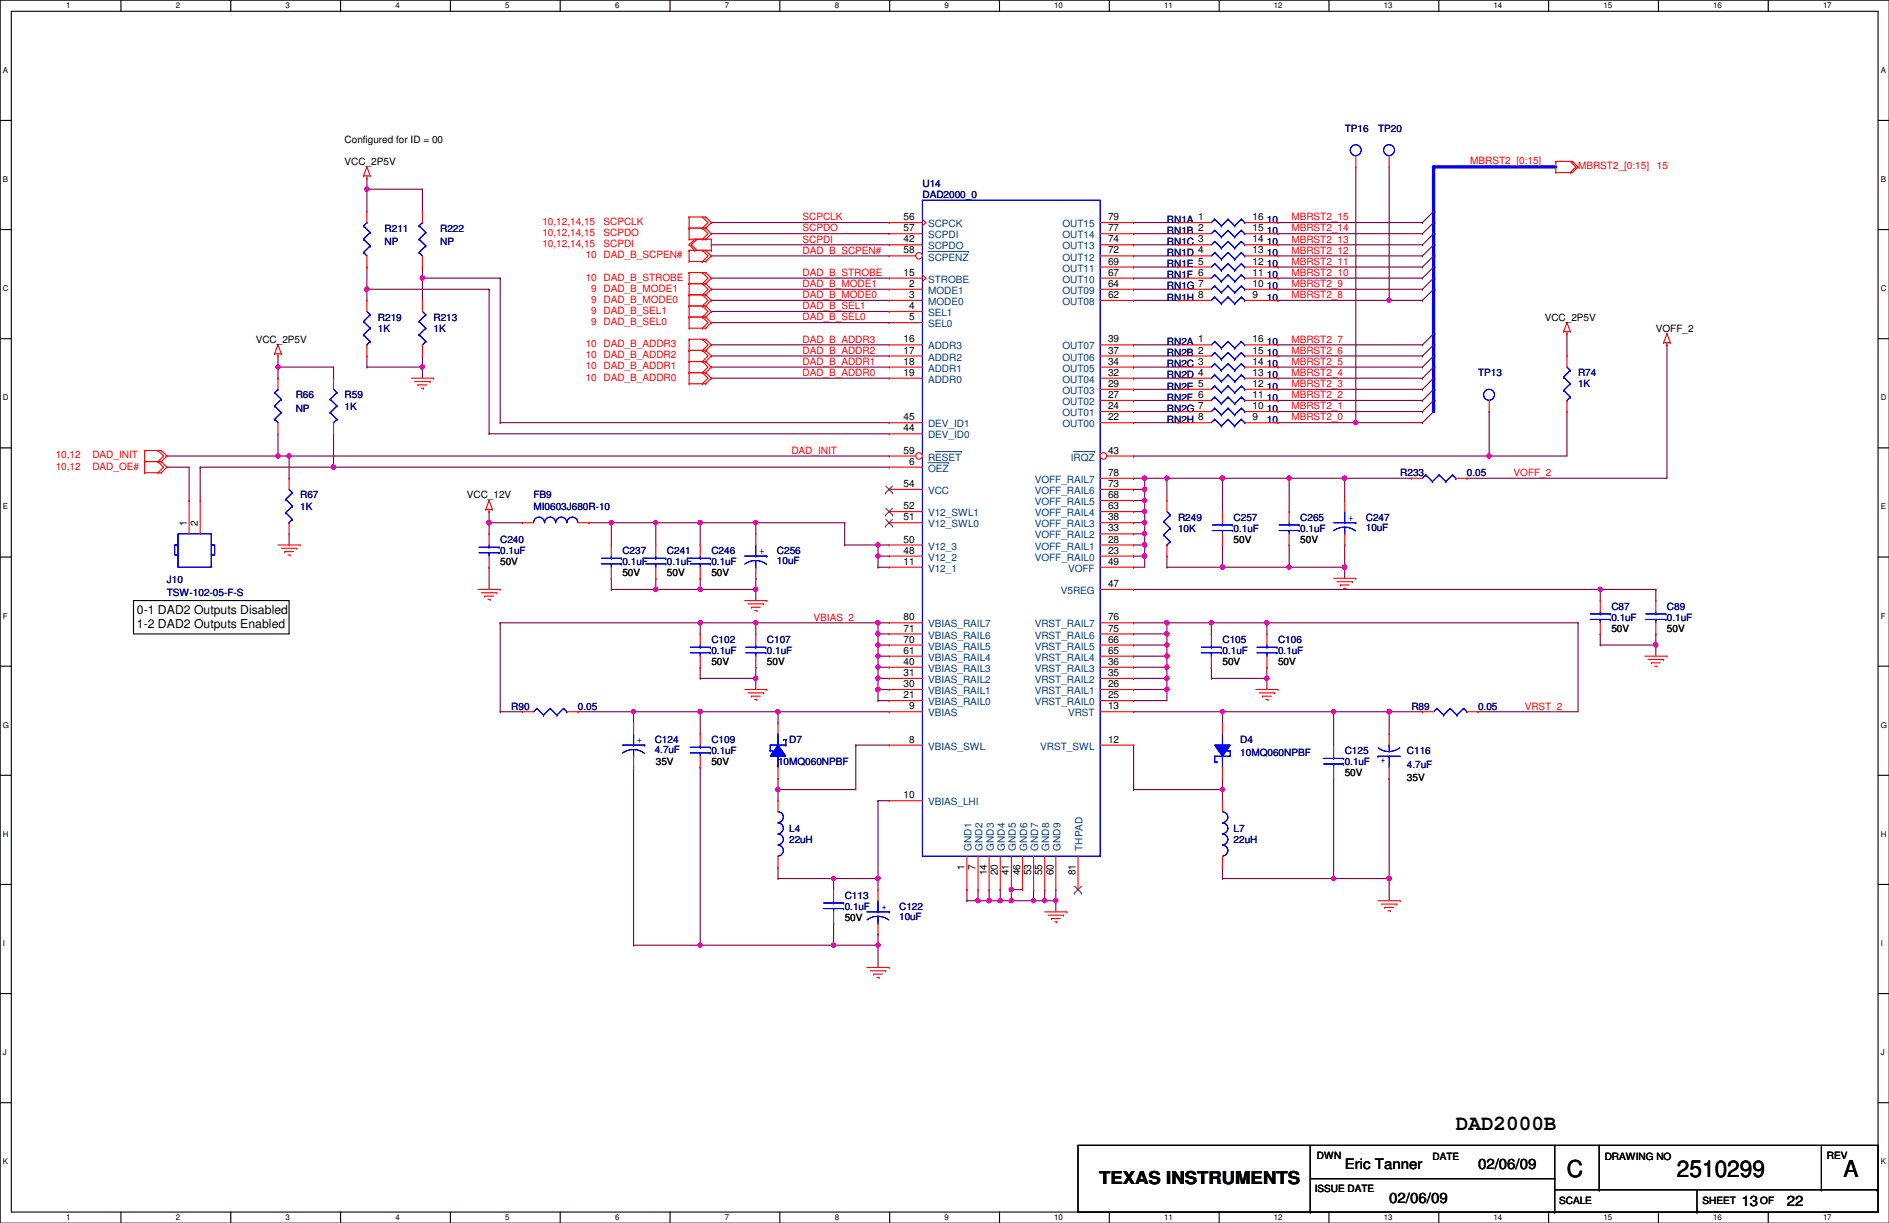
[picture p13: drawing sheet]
<svg xmlns="http://www.w3.org/2000/svg" width="432mm" height="279mm" viewBox="0 0 432 279" stroke-linecap="round" stroke-linejoin="round" font-family="sans-serif">
<defs><g id="words">
<g font-size="5.3">
<text x="358.2" y="269">C</text>
<text x="383.3" y="269">2510299</text>
<text x="421.4" y="269">A</text>
</g>
<text font-size="4.8" x="332.8" y="258.1">DAD2000B</text>
<text font-size="4.1" x="251.2" y="270.5">TEXAS INSTRUMENTS</text>
<g font-size="3.3">
<text x="307.4" y="267.2">Eric Tanner</text>
<text x="337.9" y="267.2">02/06/09</text>
<text x="317.5" y="274.8">02/06/09</text>
<text x="398.1" y="275.5">13</text>
<text x="408.5" y="275.5">22</text>
</g>
<g font-size="2.8">
<text x="31.3" y="140.3">0-1 DAD2 Outputs Disabled</text>
<text x="31.3" y="143.5">1-2 DAD2 Outputs Enabled</text>
</g>
<g font-size="2.3">
<text x="78.8" y="32.6">Configured for ID = 00</text>
<text x="78.8" y="37.7">VCC_2P5V</text>
<text x="206.5" y="52.8">57</text>
<text x="206.5" y="50.3">56</text>
<text x="253.3" y="52.8">77</text>
<text x="253.3" y="50.3">79</text>
<text x="273.9" y="52.8">2</text>
<text x="273.9" y="50.3">1</text>
<text x="286.3" y="52.8">15</text>
<text x="286.3" y="50.3">16</text>
<text x="206.5" y="57.9">58</text>
<text x="206.5" y="55.4">42</text>
<text x="253.3" y="57.9">72</text>
<text x="253.3" y="55.4">74</text>
<text x="273.9" y="55.4">3</text>
<text x="273.9" y="57.9">4</text>
<text x="286.3" y="55.4">14</text>
<text x="286.3" y="57.9">13</text>
<text x="206.5" y="63">15</text>
<text x="207.8" y="65.5">2</text>
<text x="253.3" y="65.5">64</text>
<text x="253.3" y="63">67</text>
<text x="253.3" y="60.5">69</text>
<text x="273.9" y="65.5">7</text>
<text x="273.9" y="60.5">5</text>
<text x="273.9" y="63">6</text>
<text x="286.3" y="65.5">10</text>
<text x="286.3" y="60.5">12</text>
<text x="286.3" y="63">11</text>
<text x="207.8" y="68.1">3</text>
<text x="207.8" y="70.6">4</text>
<text x="253.3" y="68.1">62</text>
<text x="273.9" y="68.1">8</text>
<text x="286.3" y="68.1">9</text>
<text x="207.8" y="73.2">5</text>
<text x="353.1" y="73.2">VCC_2P5V</text>
<text x="378.5" y="75.8">VOFF_2</text>
<text x="58.5" y="78.3">VCC_2P5V</text>
<text x="206.5" y="78.2">16</text>
<text x="206.5" y="80.8">17</text>
<text x="206.5" y="83.3">18</text>
<text x="253.3" y="78.2">39</text>
<text x="253.3" y="80.8">37</text>
<text x="253.3" y="83.3">34</text>
<text x="273.9" y="83.3">3</text>
<text x="273.9" y="78.2">1</text>
<text x="273.9" y="80.8">2</text>
<text x="286.3" y="83.3">14</text>
<text x="286.3" y="78.2">16</text>
<text x="286.3" y="80.8">15</text>
<text x="206.5" y="85.9">19</text>
<text x="253.3" y="85.9">32</text>
<text x="253.3" y="88.4">29</text>
<text x="273.9" y="85.9">4</text>
<text x="273.9" y="88.4">5</text>
<text x="286.3" y="85.9">13</text>
<text x="286.3" y="88.4">12</text>
<text x="253.3" y="90.9">27</text>
<text x="253.3" y="93.5">24</text>
<text x="273.9" y="90.9">6</text>
<text x="273.9" y="93.5">7</text>
<text x="286.3" y="90.9">11</text>
<text x="286.3" y="93.5">10</text>
<text x="206.5" y="96">45</text>
<text x="206.5" y="98.6">44</text>
<text x="253.3" y="96">22</text>
<text x="273.9" y="96">8</text>
<text x="286.3" y="96">9</text>
<text x="206.5" y="103.6">59</text>
<text x="207.8" y="106.2">6</text>
<text x="253.3" y="103.6">43</text>
<text x="106.7" y="113.9">VCC_12V</text>
<text x="206.5" y="111.3">54</text>
<text x="253.3" y="113.8">68</text>
<text x="253.3" y="111.3">73</text>
<text x="253.3" y="108.7">78</text>
<text x="206.5" y="116.3">52</text>
<text x="206.5" y="118.9">51</text>
<text x="253.3" y="116.3">63</text>
<text x="253.3" y="118.9">38</text>
<text x="42.7" y="120.2" transform="rotate(-90 42.7 120.2)">1</text>
<text x="45.2" y="120.2" transform="rotate(-90 45.2 120.2)">2</text>
<text x="206.5" y="124">50</text>
<text x="253.3" y="121.4">33</text>
<text x="253.3" y="124">28</text>
<text x="282" y="124">50V</text>
<text x="297.2" y="124">50V</text>
<text x="114.3" y="129.1">50V</text>
<text x="142.3" y="131.7">50V</text>
<text x="152.4" y="131.7">50V</text>
<text x="162.6" y="131.7">50V</text>
<text x="206.5" y="129">11</text>
<text x="206.5" y="126.5">48</text>
<text x="253.3" y="126.5">23</text>
<text x="253.3" y="129">49</text>
<text x="253.3" y="134.1">47</text>
<text x="206.5" y="141.7">80</text>
<text x="253.3" y="141.7">76</text>
<text x="206.5" y="149.4">61</text>
<text x="206.5" y="146.8">70</text>
<text x="206.5" y="144.3">71</text>
<text x="253.3" y="149.4">65</text>
<text x="253.3" y="146.8">66</text>
<text x="253.3" y="144.3">75</text>
<text x="368.3" y="144.4">50V</text>
<text x="381" y="144.4">50V</text>
<text x="162.6" y="152">50V</text>
<text x="175.3" y="152">50V</text>
<text x="206.5" y="151.9">40</text>
<text x="206.5" y="154.4">31</text>
<text x="253.3" y="151.9">36</text>
<text x="253.3" y="154.4">35</text>
<text x="279.4" y="152">50V</text>
<text x="292.1" y="152">50V</text>
<text x="206.5" y="157">30</text>
<text x="206.5" y="159.5">21</text>
<text x="253.3" y="157">26</text>
<text x="253.3" y="159.5">25</text>
<text x="207.8" y="162.1">9</text>
<text x="253.3" y="162.1">13</text>
<text x="207.8" y="169.7">8</text>
<text x="253.3" y="169.7">12</text>
<text x="149.9" y="174.8">35V</text>
<text x="162.6" y="174.8">50V</text>
<text x="307.4" y="177.4">50V</text>
<text x="321.6" y="178.4">35V</text>
<text x="206.5" y="182.4">10</text>
<text x="220.5" y="198.7" transform="rotate(-90 220.5 198.7)">1</text>
<text x="223" y="198.7" transform="rotate(-90 223 198.7)">7</text>
<text x="225.6" y="199.9" transform="rotate(-90 225.6 199.9)">14</text>
<text x="228.1" y="199.9" transform="rotate(-90 228.1 199.9)">20</text>
<text x="230.6" y="199.9" transform="rotate(-90 230.6 199.9)">41</text>
<text x="233.2" y="199.9" transform="rotate(-90 233.2 199.9)">46</text>
<text x="235.7" y="199.9" transform="rotate(-90 235.7 199.9)">53</text>
<text x="238.3" y="199.9" transform="rotate(-90 238.3 199.9)">55</text>
<text x="240.8" y="199.9" transform="rotate(-90 240.8 199.9)">60</text>
<text x="245.9" y="199.9" transform="rotate(-90 245.9 199.9)">81</text>
<text x="193.1" y="210.4">50V</text>
<text x="301" y="264.8">DWN</text>
<text x="327.4" y="265">DATE</text>
<text x="366.8" y="265">DRAWING NO</text>
<text x="417.6" y="264.8">REV</text>
<text x="300.5" y="272.4">ISSUE DATE</text>
<text x="356.4" y="275.2">SCALE</text>
<text x="389.2" y="275.2">SHEET</text>
<text x="402.4" y="275.2">OF</text>
</g>
<g font-size="2.3" fill="#000080">
<text x="307.4" y="30.1">TP16</text>
<text x="315" y="30.1">TP20</text>
<text x="210.9" y="42.8">U14</text>
<text x="210.9" y="45.3">DAD2000_0</text>
<text x="87.9" y="52.9">R211</text>
<text x="100.6" y="52.9">R222</text>
<text x="266.7" y="53.4">RN1B</text>
<text x="266.7" y="50.9">RN1A</text>
<text x="289.6" y="53.4">10</text>
<text x="289.6" y="50.9">10</text>
<text x="87.9" y="56">NP</text>
<text x="100.6" y="56">NP</text>
<text x="266.7" y="56">RN1C</text>
<text x="266.7" y="58.5">RN1D</text>
<text x="289.6" y="56">10</text>
<text x="289.6" y="58.5">10</text>
<text x="266.7" y="61">RN1E</text>
<text x="266.7" y="63.6">RN1F</text>
<text x="289.6" y="61">10</text>
<text x="289.6" y="63.6">10</text>
<text x="266.7" y="66.1">RN1G</text>
<text x="266.7" y="68.7">RN1H</text>
<text x="289.6" y="66.1">10</text>
<text x="289.6" y="68.7">10</text>
<text x="86.4" y="73.2">R219</text>
<text x="86.4" y="75.8">1K</text>
<text x="99.1" y="73.2">R213</text>
<text x="99.1" y="75.8">1K</text>
<text x="266.7" y="83.9">RN2C</text>
<text x="266.7" y="78.8">RN2A</text>
<text x="266.7" y="81.4">RN2B</text>
<text x="289.6" y="83.9">10</text>
<text x="289.6" y="78.8">10</text>
<text x="289.6" y="81.4">10</text>
<text x="266.7" y="86.4">RN2D</text>
<text x="266.7" y="89">RN2E</text>
<text x="289.6" y="86.4">10</text>
<text x="289.6" y="89">10</text>
<text x="337.9" y="85.9">TP13</text>
<text x="360.7" y="85.9">R74</text>
<text x="360.7" y="88.5">1K</text>
<text x="67.6" y="91">R66</text>
<text x="67.6" y="94.1">NP</text>
<text x="78.8" y="91">R59</text>
<text x="78.8" y="93.6">1K</text>
<text x="266.7" y="91.5">RN2F</text>
<text x="266.7" y="94.1">RN2G</text>
<text x="289.6" y="91.5">10</text>
<text x="289.6" y="94.1">10</text>
<text x="266.7" y="96.6">RN2H</text>
<text x="289.6" y="96.6">10</text>
<text x="68.6" y="113.9">R67</text>
<text x="122" y="113.9">FB9</text>
<text x="320.1" y="108.8">R233</text>
<text x="335.3" y="108.8">0.05</text>
<text x="68.6" y="116.4">1K</text>
<text x="122" y="116.4">MI0603J680R-10</text>
<text x="269.3" y="119">R249</text>
<text x="282" y="119">C257</text>
<text x="297.2" y="119">C265</text>
<text x="312.2" y="119">C247</text>
<text x="114.3" y="124">C240</text>
<text x="269.3" y="121.5">10K</text>
<text x="282" y="121.5">0.1uF</text>
<text x="297.2" y="121.5">0.1uF</text>
<text x="312.2" y="121.2">10uF</text>
<text x="114.3" y="126.6">0.1uF</text>
<text x="142.3" y="126.6">C237</text>
<text x="142.3" y="129.1">0.1uF</text>
<text x="152.4" y="126.6">C241</text>
<text x="152.4" y="129.1">0.1uF</text>
<text x="162.6" y="126.6">C246</text>
<text x="162.6" y="129.1">0.1uF</text>
<text x="177.6" y="126.6">C256</text>
<text x="177.6" y="128.9">10uF</text>
<text x="38.1" y="133.2">J10</text>
<text x="38.1" y="136.2">TSW-102-05-F-S</text>
<text x="368.3" y="139.3">C87</text>
<text x="368.3" y="141.8">0.1uF</text>
<text x="381" y="139.3">C89</text>
<text x="381" y="141.8">0.1uF</text>
<text x="162.6" y="146.9">C102</text>
<text x="162.6" y="149.4">0.1uF</text>
<text x="175.3" y="146.9">C107</text>
<text x="175.3" y="149.4">0.1uF</text>
<text x="279.4" y="146.9">C105</text>
<text x="279.4" y="149.4">0.1uF</text>
<text x="292.1" y="146.9">C106</text>
<text x="292.1" y="149.4">0.1uF</text>
<text x="116.9" y="162.1">R90</text>
<text x="132.1" y="162.1">0.05</text>
<text x="322.6" y="162.1">R89</text>
<text x="337.9" y="162.1">0.05</text>
<text x="149.6" y="169.8">C124</text>
<text x="149.6" y="172">4.7uF</text>
<text x="162.6" y="169.8">C109</text>
<text x="162.6" y="172.3">0.1uF</text>
<text x="180.4" y="169.8">D7</text>
<text x="283.5" y="169.8">D4</text>
<text x="283.5" y="172.8">10MQ060NPBF</text>
<text x="307.4" y="172.3">C125</text>
<text x="321.6" y="172.3">C116</text>
<text x="177.8" y="174.8">10MQ060NPBF</text>
<text x="307.4" y="174.8">0.1uF</text>
<text x="321.6" y="175.3">4.7uF</text>
<text x="180.4" y="190.1">L4</text>
<text x="282" y="190.1">L7</text>
<text x="180.4" y="192.6">22uH</text>
<text x="282" y="192.6">22uH</text>
<text x="193.1" y="205.3">C113</text>
<text x="193.1" y="207.9">0.1uF</text>
<text x="205.5" y="207.9">C122</text>
<text x="205.5" y="210.1">10uF</text>
</g>
<g font-size="2.3" fill="#f00">
<text x="336.1" y="37.4">MBRST2_[0:15]</text>
<text x="360.7" y="38.7">MBRST2_[0:15]</text>
<text x="378.8" y="38.7">15</text>
<text x="124" y="53.9">10,12,14,15</text>
<text x="124" y="51.4">10,12,14,15</text>
<text x="138" y="53.9">SCPDO</text>
<text x="138" y="51.4">SCPCLK</text>
<text x="183.4" y="50.3">SCPCLK</text>
<text x="183.4" y="52.9">SCPDO</text>
<text x="295.2" y="50.3">MBRST2_15</text>
<text x="295.2" y="52.9">MBRST2_14</text>
<text x="124" y="56.5">10,12,14,15</text>
<text x="133.9" y="59">10 DAD_B_SCPEN#</text>
<text x="138" y="56.5">SCPDI</text>
<text x="183.4" y="58">DAD_B_SCPEN#</text>
<text x="183.4" y="55.4">SCPDI</text>
<text x="295.2" y="55.4">MBRST2_13</text>
<text x="295.2" y="58">MBRST2_12</text>
<text x="133.9" y="64.1">10 DAD_B_STROBE</text>
<text x="183.4" y="63">DAD_B_STROBE</text>
<text x="183.4" y="65.6">DAD_B_MODE1</text>
<text x="295.2" y="65.6">MBRST2_9</text>
<text x="295.2" y="60.5">MBRST2_11</text>
<text x="295.2" y="63">MBRST2_10</text>
<text x="135.2" y="71.7">9 DAD_B_SEL1</text>
<text x="135.2" y="69.2">9 DAD_B_MODE0</text>
<text x="135.2" y="66.6">9 DAD_B_MODE1</text>
<text x="183.4" y="68.1">DAD_B_MODE0</text>
<text x="183.4" y="70.7">DAD_B_SEL1</text>
<text x="295.2" y="68.1">MBRST2_8</text>
<text x="135.2" y="74.3">9 DAD_B_SEL0</text>
<text x="183.4" y="73.2">DAD_B_SEL0</text>
<text x="133.9" y="81.9">10 DAD_B_ADDR2</text>
<text x="133.9" y="79.3">10 DAD_B_ADDR3</text>
<text x="183.4" y="78.3">DAD_B_ADDR3</text>
<text x="183.4" y="80.8">DAD_B_ADDR2</text>
<text x="183.4" y="83.4">DAD_B_ADDR1</text>
<text x="295.2" y="83.4">MBRST2_5</text>
<text x="295.2" y="78.3">MBRST2_7</text>
<text x="295.2" y="80.8">MBRST2_6</text>
<text x="133.9" y="87">10 DAD_B_ADDR0</text>
<text x="133.9" y="84.4">10 DAD_B_ADDR1</text>
<text x="183.4" y="85.9">DAD_B_ADDR0</text>
<text x="295.2" y="85.9">MBRST2_4</text>
<text x="295.2" y="88.4">MBRST2_3</text>
<text x="295.2" y="93.5">MBRST2_1</text>
<text x="295.2" y="91">MBRST2_2</text>
<text x="295.2" y="96.1">MBRST2_0</text>
<text x="12.7" y="104.7">10,12</text>
<text x="12.7" y="107.3">10,12</text>
<text x="21.1" y="104.7">DAD_INIT</text>
<text x="21.1" y="107.3">DAD_OE#</text>
<text x="180.9" y="103.7">DAD_INIT</text>
<text x="346" y="108.8">VOFF_2</text>
<text x="186" y="141.8">VBIAS_2</text>
<text x="348.5" y="162.1">VRST_2</text>
</g>
<g font-size="2.3" fill="#004080">
<text x="212.1" y="51.9">SCPCK</text>
<text x="242.9" y="51.9">OUT15</text>
<text x="212.1" y="59.5">SCPENZ</text>
<text x="212.1" y="54.4">SCPDI</text>
<text x="212.1" y="57">SCPDO</text>
<text x="242.9" y="59.5">OUT12</text>
<text x="242.9" y="57">OUT13</text>
<text x="242.9" y="54.4">OUT14</text>
<text x="212.1" y="64.6">STROBE</text>
<text x="242.9" y="64.6">OUT10</text>
<text x="242.9" y="62.1">OUT11</text>
<text x="212.1" y="67.1">MODE1</text>
<text x="212.1" y="69.7">MODE0</text>
<text x="242.9" y="69.7">OUT08</text>
<text x="242.9" y="67.1">OUT09</text>
<text x="212.1" y="72.2">SEL1</text>
<text x="212.1" y="74.8">SEL0</text>
<text x="212.1" y="79.8">ADDR3</text>
<text x="212.1" y="82.4">ADDR2</text>
<text x="242.9" y="79.8">OUT07</text>
<text x="242.9" y="82.4">OUT06</text>
<text x="212.1" y="84.9">ADDR1</text>
<text x="212.1" y="87.5">ADDR0</text>
<text x="242.9" y="84.9">OUT05</text>
<text x="242.9" y="87.5">OUT04</text>
<text x="242.9" y="90">OUT03</text>
<text x="242.9" y="92.5">OUT02</text>
<text x="242.9" y="95.1">OUT01</text>
<text x="212.1" y="97.6">DEV_ID1</text>
<text x="212.1" y="100.2">DEV_ID0</text>
<text x="242.9" y="97.6">OUT00</text>
<text x="212.1" y="107.8">OEZ</text>
<text x="212.1" y="105.2">RESET</text>
<text x="244.8" y="105.2">IRQZ</text>
<text x="212.1" y="112.9">VCC</text>
<text x="236.5" y="112.9">VOFF_RAIL6</text>
<text x="236.5" y="110.3">VOFF_RAIL7</text>
<text x="212.1" y="117.9">V12_SWL1</text>
<text x="236.5" y="117.9">VOFF_RAIL4</text>
<text x="236.5" y="115.4">VOFF_RAIL5</text>
<text x="212.1" y="120.5">V12_SWL0</text>
<text x="212.1" y="125.6">V12_3</text>
<text x="236.5" y="120.5">VOFF_RAIL3</text>
<text x="236.5" y="123">VOFF_RAIL2</text>
<text x="236.5" y="125.6">VOFF_RAIL1</text>
<text x="212.1" y="130.6">V12_1</text>
<text x="212.1" y="128.1">V12_2</text>
<text x="236.5" y="128.1">VOFF_RAIL0</text>
<text x="244.1" y="130.6">VOFF</text>
<text x="242.5" y="135.7">V5REG</text>
<text x="212.1" y="143.3">VBIAS_RAIL7</text>
<text x="236.5" y="143.3">VRST_RAIL7</text>
<text x="212.1" y="148.4">VBIAS_RAIL5</text>
<text x="212.1" y="145.9">VBIAS_RAIL6</text>
<text x="236.5" y="148.4">VRST_RAIL5</text>
<text x="236.5" y="145.9">VRST_RAIL6</text>
<text x="212.1" y="151">VBIAS_RAIL4</text>
<text x="212.1" y="153.5">VBIAS_RAIL3</text>
<text x="236.5" y="151">VRST_RAIL4</text>
<text x="236.5" y="153.5">VRST_RAIL3</text>
<text x="212.1" y="156">VBIAS_RAIL2</text>
<text x="212.1" y="158.6">VBIAS_RAIL1</text>
<text x="212.1" y="161.1">VBIAS_RAIL0</text>
<text x="236.5" y="156">VRST_RAIL2</text>
<text x="236.5" y="158.6">VRST_RAIL1</text>
<text x="236.5" y="161.1">VRST_RAIL0</text>
<text x="212.1" y="163.7">VBIAS</text>
<text x="244.1" y="163.7">VRST</text>
<text x="212.1" y="171.3">VBIAS_SWL</text>
<text x="237.8" y="171.3">VRST_SWL</text>
<text x="212.1" y="184">VBIAS_LHI</text>
<text x="222.1" y="194.4" transform="rotate(-90 222.1 194.4)">GND1</text>
<text x="224.6" y="194.4" transform="rotate(-90 224.6 194.4)">GND2</text>
<text x="227.2" y="194.4" transform="rotate(-90 227.2 194.4)">GND3</text>
<text x="229.7" y="194.4" transform="rotate(-90 229.7 194.4)">GND4</text>
<text x="232.2" y="194.4" transform="rotate(-90 232.2 194.4)">GND5</text>
<text x="234.8" y="194.4" transform="rotate(-90 234.8 194.4)">GND6</text>
<text x="237.3" y="194.4" transform="rotate(-90 237.3 194.4)">GND7</text>
<text x="239.9" y="194.4" transform="rotate(-90 239.9 194.4)">GND8</text>
<text x="242.4" y="194.4" transform="rotate(-90 242.4 194.4)">GND9</text>
<text x="247.5" y="194.4" transform="rotate(-90 247.5 194.4)">THPAD</text>
</g>
<g font-size="2.3" fill="#00f">
<text x="308.1" y="119">+</text>
<text x="173.5" y="126.6">+</text>
<text x="145.6" y="169.8">+</text>
<text x="316.8" y="173.1" transform="rotate(180 316.8 173.1)">+</text>
<text x="201.5" y="207.9">+</text>
</g>
<g font-size="1.8">
<text x="15.1" y="1.9">1</text>
<text x="40.2" y="1.9">2</text>
<text x="65.3" y="1.9">3</text>
<text x="90.4" y="1.9">4</text>
<text x="115.5" y="1.9">5</text>
<text x="140.6" y="1.9">6</text>
<text x="165.7" y="1.9">7</text>
<text x="190.8" y="1.9">8</text>
<text x="215.9" y="1.9">9</text>
<text x="241" y="1.9">10</text>
<text x="266.1" y="1.9">11</text>
<text x="291.2" y="1.9">12</text>
<text x="316.3" y="1.9">13</text>
<text x="341.4" y="1.9">14</text>
<text x="366.5" y="1.9">15</text>
<text x="391.6" y="1.9">16</text>
<text x="416.7" y="1.9">17</text>
<text x=".7" y="16.6">A</text>
<text x="429.9" y="16.6">A</text>
<text x=".7" y="41.6">B</text>
<text x="429.9" y="41.6">B</text>
<text x=".7" y="66.5">C</text>
<text x="429.9" y="66.5">C</text>
<text x=".7" y="91.4">D</text>
<text x="429.9" y="91.4">D</text>
<text x=".7" y="116.4">E</text>
<text x="429.9" y="116.4">E</text>
<text x=".7" y="141.3">F</text>
<text x="429.9" y="141.3">F</text>
<text x=".7" y="166.2">G</text>
<text x="429.9" y="166.2">G</text>
<text x=".7" y="191.2">H</text>
<text x="429.9" y="191.2">H</text>
<text x=".7" y="216.1">I</text>
<text x="429.9" y="216.1">I</text>
<text x=".7" y="241">J</text>
<text x="429.9" y="241">J</text>
<text x=".7" y="266">K</text>
<text x="429.9" y="266">K</text>
<text x="15.1" y="278.8">1</text>
<text x="40.2" y="278.8">2</text>
<text x="65.3" y="278.8">3</text>
<text x="90.4" y="278.8">4</text>
<text x="115.5" y="278.8">5</text>
<text x="140.6" y="278.8">6</text>
<text x="165.7" y="278.8">7</text>
<text x="190.8" y="278.8">8</text>
<text x="215.9" y="278.8">9</text>
<text x="241" y="278.8">10</text>
<text x="266.1" y="278.8">11</text>
<text x="291.2" y="278.8">12</text>
<text x="316.3" y="278.8">13</text>
<text x="341.4" y="278.8">14</text>
<text x="366.5" y="278.8">15</text>
<text x="391.6" y="278.8">16</text>
<text x="416.7" y="278.8">17</text>
</g>
</g></defs>
<path d="M0 0h431.8v279.4h-431.8zM2.6 2.6h426.7v274.3h-426.7z" fill="none" stroke="#000" stroke-width=".25"/>
<g fill="#fff">
<path d="M15.1 .3h1v2h-1z"/>
<path d="M15.1 277.2h1v1.9h-1z"/>
</g>
<path d="M27.6 0v2.6M27.6 276.9v2.5" fill="none" stroke="#000" stroke-width=".25"/>
<g fill="#fff">
<path d="M40.2 .3h.9v2h-.9z"/>
<path d="M40.2 277.2h.9v1.9h-.9z"/>
</g>
<path d="M52.7 0v2.6M52.7 276.9v2.5" fill="none" stroke="#000" stroke-width=".25"/>
<g fill="#fff">
<path d="M65.3 .3h1v2h-1z"/>
<path d="M65.3 277.2h1v1.9h-1z"/>
</g>
<path d="M77.9 0v2.6M77.9 276.9v2.5" fill="none" stroke="#000" stroke-width=".25"/>
<g fill="#fff">
<path d="M90.4 .3h1v2h-1z"/>
<path d="M90.4 277.2h1v1.9h-1z"/>
</g>
<path d="M103 0v2.6M103 276.9v2.5" fill="none" stroke="#000" stroke-width=".25"/>
<g fill="#fff">
<path d="M115.5 .3h1v2h-1z"/>
<path d="M115.5 277.2h1v1.9h-1z"/>
</g>
<path d="M128.1 0v2.6M128.1 276.9v2.5" fill="none" stroke="#000" stroke-width=".25"/>
<g fill="#fff">
<path d="M140.6 .3h1v2h-1z"/>
<path d="M140.6 277.2h1v1.9h-1z"/>
</g>
<path d="M153.2 0v2.6M153.2 276.9v2.5" fill="none" stroke="#000" stroke-width=".25"/>
<g fill="#fff">
<path d="M165.7 .3h1v2h-1z"/>
<path d="M165.7 277.2h1v1.9h-1z"/>
</g>
<path d="M178.3 0v2.6M178.3 276.9v2.5" fill="none" stroke="#000" stroke-width=".25"/>
<g fill="#fff">
<path d="M190.8 .3h1v2h-1z"/>
<path d="M190.8 277.2h1v1.9h-1z"/>
</g>
<path d="M203.4 0v2.6M203.4 276.9v2.5" fill="none" stroke="#000" stroke-width=".25"/>
<g fill="#fff">
<path d="M215.9 .3h1v2h-1z"/>
<path d="M215.9 277.2h1v1.9h-1z"/>
</g>
<path d="M228.5 0v2.6M228.5 276.9v2.5" fill="none" stroke="#000" stroke-width=".25"/>
<g fill="#fff">
<path d="M241 .3h2v2h-2z"/>
<path d="M241 277.2h2v1.9h-2z"/>
</g>
<path d="M253.6 0v2.6M253.6 276.9v2.5" fill="none" stroke="#000" stroke-width=".25"/>
<g fill="#fff">
<path d="M266.1 .3h2v2h-2z"/>
<path d="M266.1 277.2h2v1.9h-2z"/>
</g>
<path d="M278.7 0v2.6M278.7 276.9v2.5" fill="none" stroke="#000" stroke-width=".25"/>
<g fill="#fff">
<path d="M291.2 .3h2v2h-2z"/>
<path d="M291.2 277.2h2v1.9h-2z"/>
</g>
<path d="M303.8 0v2.6M303.8 276.9v2.5" fill="none" stroke="#000" stroke-width=".25"/>
<g fill="#fff">
<path d="M316.3 .3h2v2h-2z"/>
<path d="M316.3 277.2h2v1.9h-2z"/>
</g>
<path d="M328.9 0v2.6M328.9 276.9v2.5" fill="none" stroke="#000" stroke-width=".25"/>
<g fill="#fff">
<path d="M341.4 .3h2v2h-2z"/>
<path d="M341.4 277.2h2v1.9h-2z"/>
</g>
<path d="M354 0v2.6M354 276.9v2.5" fill="none" stroke="#000" stroke-width=".25"/>
<g fill="#fff">
<path d="M366.5 .3h2v2h-2z"/>
<path d="M366.5 277.2h2v1.9h-2z"/>
</g>
<path d="M379.1 0v2.6M379.1 276.9v2.5" fill="none" stroke="#000" stroke-width=".25"/>
<g fill="#fff">
<path d="M391.6 .3h2v2h-2z"/>
<path d="M391.6 277.2h2v1.9h-2z"/>
</g>
<path d="M404.2 0v2.6M404.2 276.9v2.5" fill="none" stroke="#000" stroke-width=".25"/>
<g fill="#fff">
<path d="M416.7 .3h2v2h-2z"/>
<path d="M416.7 277.2h2v1.9h-2z"/>
<path d="M.7 15h1.2v2h-1.2z"/>
<path d="M429.9 15h1.2v2h-1.2z"/>
<path d="M.7 40h1.2v2h-1.2z"/>
<path d="M429.9 40h1.2v2h-1.2z"/>
</g>
<path d="M0 27.5h2.6M429.3 27.5h2.5" fill="none" stroke="#000" stroke-width=".25"/>
<g fill="#fff">
<path d="M.7 64.9h1.2v2h-1.2z"/>
<path d="M429.9 64.9h1.3v2h-1.3z"/>
</g>
<path d="M0 52.5h2.6M429.3 52.5h2.5" fill="none" stroke="#000" stroke-width=".25"/>
<g fill="#fff">
<path d="M.7 89.8h1.2v2h-1.2z"/>
<path d="M429.9 89.8h1.3v2h-1.3z"/>
</g>
<path d="M0 77.4h2.6M429.3 77.4h2.5" fill="none" stroke="#000" stroke-width=".25"/>
<g fill="#fff">
<path d="M.7 114.8h1.2v2h-1.2z"/>
<path d="M429.9 114.8h1.2v2h-1.2z"/>
</g>
<path d="M0 102.3h2.6M429.3 102.3h2.5" fill="none" stroke="#000" stroke-width=".25"/>
<g fill="#fff">
<path d="M.7 139.7h1.1v2h-1.1z"/>
<path d="M429.9 139.7h1.1v2h-1.1z"/>
</g>
<path d="M0 127.3h2.6M429.3 127.3h2.5" fill="none" stroke="#000" stroke-width=".25"/>
<g fill="#fff">
<path d="M.7 164.6h1.4v2h-1.4z"/>
<path d="M429.9 164.6h1.4v2h-1.4z"/>
</g>
<path d="M0 152.2h2.6M429.3 152.2h2.5" fill="none" stroke="#000" stroke-width=".25"/>
<g fill="#fff">
<path d="M.7 189.6h1.2v2h-1.2z"/>
<path d="M429.9 189.6h1.3v2h-1.3z"/>
</g>
<path d="M0 177.1h2.6M429.3 177.1h2.5" fill="none" stroke="#000" stroke-width=".25"/>
<g fill="#fff">
<path d="M.7 214.5h.5v2h-.5z"/>
<path d="M429.9 214.5h.5v2h-.5z"/>
</g>
<path d="M0 202.1h2.6M429.3 202.1h2.5" fill="none" stroke="#000" stroke-width=".25"/>
<g fill="#fff">
<path d="M.7 239.4h.9v2h-.9z"/>
<path d="M429.9 239.4h.9v2h-.9z"/>
</g>
<path d="M0 227h2.6M429.3 227h2.5" fill="none" stroke="#000" stroke-width=".25"/>
<g fill="#fff">
<path d="M.7 264.4h1.2v2h-1.2z"/>
<path d="M429.9 264.4h1.2v2h-1.2z"/>
</g>
<path d="M30.5 137.2h35.6v7.6h-35.6zM0 251.9h2.6M429.3 251.9h2.5" fill="none" stroke="#000" stroke-width=".25"/>
<g fill="none" stroke="#800040" stroke-width=".25">
<path d="M83.9 43.2h.1M83.9 43.2h12.7M96.6 43.2h.1M96.6 43.2v5.1M292.1 55.9h.1M292.1 55.9h33.1M259.1 68.6h.1M259.1 68.6h10.2M63.5 99.1v5.1M111.8 99.1h.1M111.8 99.1h91.4M162.6 86.4h.1"/>
<path d="M162.6 86.4h40.6M38.1 104.2h.1M38.1 104.2h25.4M63.5 104.2h.1M172.8 134.7h.1M172.8 134.7v2.5M259.1 157.5h.1M266.7 155h.1M266.7 155v2.5h-7.6M160.1 215.9h.1M160.1 215.9h30.4"/>
</g>
<circle cx="160" cy="215.9" r=".49" fill="#f0f"/>
<circle cx="160" cy="215.9" r=".49" fill="none" stroke="#f0f" stroke-width=".25"/>
<path d="M172.8 155h.1M172.8 155v2.5" fill="none" stroke="#800040" stroke-width=".25"/>
<circle cx="172.7" cy="155" r=".49" fill="#f0f"/>
<circle cx="172.7" cy="155" r=".49" fill="none" stroke="#f0f" stroke-width=".25"/>
<path d="M132.1 162.6h.1M132.1 162.6h12.7" fill="none" stroke="#800040" stroke-width=".25"/>
<circle cx="144.8" cy="162.6" r=".49" fill="#f0f"/>
<circle cx="144.8" cy="162.6" r=".49" fill="none" stroke="#f0f" stroke-width=".25"/>
<path d="M160.1 155h.1M160.1 152.4h.1M160.1 155h12.7M160.1 152.4v2.6M177.8 162.6h.1M177.8 162.6h25.4M200.7 213.4h.1M200.7 213.4v2.5" fill="none" stroke="#800040" stroke-width=".25"/>
<circle cx="177.8" cy="162.6" r=".49" fill="#f0f"/>
<circle cx="177.8" cy="162.6" r=".49" fill="none" stroke="#f0f" stroke-width=".25"/>
<path d="M114.3 162.6h.1M114.3 162.6h5.1M177.8 162.6h.1M177.8 162.6v2.5M190.5 200.7h.1M190.5 200.7h10.2" fill="none" stroke="#800040" stroke-width=".25"/>
<circle cx="200.7" cy="200.7" r=".49" fill="#f0f"/>
<circle cx="200.7" cy="200.7" r=".49" fill="none" stroke="#f0f" stroke-width=".25"/>
<circle cx="190.5" cy="200.7" r=".49" fill="#f0f"/>
<circle cx="190.5" cy="200.7" r=".49" fill="none" stroke="#f0f" stroke-width=".25"/>
<path d="M114.3 142.3h.1M114.3 142.3v20.3M160.1 142.3h.1M160.1 142.3h12.7" fill="none" stroke="#800040" stroke-width=".25"/>
<circle cx="160" cy="142.3" r=".49" fill="#f0f"/>
<circle cx="160" cy="142.3" r=".49" fill="none" stroke="#f0f" stroke-width=".25"/>
<g fill="none" stroke="#800040" stroke-width=".25">
<path d="M172.8 152.4h.1M172.8 142.3h.1M172.8 142.3v2.5M172.8 152.4v2.6M200.7 157.5h.1M200.7 157.5v2.6M144.8 162.6h.1M144.8 162.6v2.5M195.6 170.2h.1M195.6 170.2h7.6M200.7 160.1h.1M200.7 160.1h2.5"/>
<path d="M200.7 200.7h.1M200.7 215.9h.1M200.7 200.7v2.5M200.7 215.9v5.1M241.3 205.8h.1M241.3 205.8v2.5"/>
</g>
<circle cx="200.7" cy="157.5" r=".49" fill="#f0f"/>
<circle cx="200.7" cy="157.5" r=".49" fill="none" stroke="#f0f" stroke-width=".25"/>
<path d="M200.7 144.8h.1M200.7 142.3h.1M200.7 144.8h2.5M200.7 142.3v2.5M160.1 175.3h.1M160.1 175.3v40.6M195.6 170.2h.1M195.6 170.2v10.2h-17.8M177.8 180.4h.1" fill="none" stroke="#800040" stroke-width=".25"/>
<circle cx="177.8" cy="180.4" r=".49" fill="#f0f"/>
<circle cx="177.8" cy="180.4" r=".49" fill="none" stroke="#f0f" stroke-width=".25"/>
<path d="M200.7 147.4h.1M200.7 144.8h.1M200.7 144.8v2.6M200.7 147.4h2.5M144.8 175.3h.1M144.8 175.3v40.6M177.8 177.8h.1M177.8 177.8v2.6M200.7 182.9h.1M200.7 182.9v17.8" fill="none" stroke="#800040" stroke-width=".25"/>
<circle cx="200.7" cy="144.8" r=".49" fill="#f0f"/>
<circle cx="200.7" cy="144.8" r=".49" fill="none" stroke="#f0f" stroke-width=".25"/>
<path d="M200.7 149.9h.1M200.7 147.4h.1M200.7 149.9h2.5M200.7 147.4v2.5M177.8 198.2h.1M177.8 198.2v2.5M200.7 182.9h.1M200.7 182.9h2.5" fill="none" stroke="#800040" stroke-width=".25"/>
<circle cx="200.7" cy="147.3" r=".49" fill="#f0f"/>
<circle cx="200.7" cy="147.3" r=".49" fill="none" stroke="#f0f" stroke-width=".25"/>
<path d="M200.7 152.4h.1M200.7 149.9h.1M200.7 152.4h2.5M200.7 149.9v2.5M177.8 180.4h.1M177.8 180.4v2.5" fill="none" stroke="#800040" stroke-width=".25"/>
<circle cx="200.7" cy="149.9" r=".49" fill="#f0f"/>
<circle cx="200.7" cy="149.9" r=".49" fill="none" stroke="#f0f" stroke-width=".25"/>
<path d="M259.1 119.4h.1M261.7 116.9h.1M261.7 116.9v2.5h-2.6M114.3 142.3h.1M114.3 142.3h45.8M160.1 142.3h.1M160.1 142.3v2.5" fill="none" stroke="#800040" stroke-width=".25"/>
<circle cx="261.6" cy="116.9" r=".49" fill="#f0f"/>
<circle cx="261.6" cy="116.9" r=".49" fill="none" stroke="#f0f" stroke-width=".25"/>
<path d="M200.7 155h.1M200.7 152.4h.1M200.7 155h2.5M200.7 152.4v2.6" fill="none" stroke="#800040" stroke-width=".25"/>
<circle cx="200.7" cy="152.4" r=".49" fill="#f0f"/>
<circle cx="200.7" cy="152.4" r=".49" fill="none" stroke="#f0f" stroke-width=".25"/>
<path d="M160.1 162.6h.1M160.1 162.6h17.7" fill="none" stroke="#800040" stroke-width=".25"/>
<circle cx="160" cy="162.6" r=".49" fill="#f0f"/>
<circle cx="160" cy="162.6" r=".49" fill="none" stroke="#f0f" stroke-width=".25"/>
<path d="M177.8 200.7h.1M177.8 200.7h12.7M190.5 200.7h.1M190.5 215.9h.1M190.5 200.7v2.5M190.5 215.9h10.2" fill="none" stroke="#800040" stroke-width=".25"/>
<circle cx="200.7" cy="215.9" r=".49" fill="#f0f"/>
<circle cx="200.7" cy="215.9" r=".49" fill="none" stroke="#f0f" stroke-width=".25"/>
<circle cx="190.5" cy="215.9" r=".49" fill="#f0f"/>
<circle cx="190.5" cy="215.9" r=".49" fill="none" stroke="#f0f" stroke-width=".25"/>
<path d="M200.7 157.5h.1M200.7 155h.1M200.7 157.5h2.5M200.7 155v2.5" fill="none" stroke="#800040" stroke-width=".25"/>
<circle cx="200.7" cy="155" r=".49" fill="#f0f"/>
<circle cx="200.7" cy="155" r=".49" fill="none" stroke="#f0f" stroke-width=".25"/>
<path d="M162.6 58.5h.1M162.6 58.5h40.6M172.8 142.3h.1M172.8 142.3h27.9M144.8 162.6h.1M144.8 162.6h15.3M160.1 162.6h.1M160.1 162.6v5.1M190.5 210.9h.1M190.5 210.9v5" fill="none" stroke="#800040" stroke-width=".25"/>
<circle cx="200.7" cy="142.3" r=".49" fill="#f0f"/>
<circle cx="200.7" cy="142.3" r=".49" fill="none" stroke="#f0f" stroke-width=".25"/>
<circle cx="172.7" cy="142.3" r=".49" fill="#f0f"/>
<circle cx="172.7" cy="142.3" r=".49" fill="none" stroke="#f0f" stroke-width=".25"/>
<path d="M83.9 66.1h.1M83.9 66.1h27.9M111.8 66.1h.1M111.8 66.1v33M259.1 78.8h.1M259.1 78.8h10.2M340.4 94h.1M340.4 94v10.2M378.5 144.8h.1M378.5 144.8v2.6M144.8 215.9h.1M144.8 215.9h15.3" fill="none" stroke="#800040" stroke-width=".25"/>
<circle cx="83.8" cy="66.1" r=".49" fill="#f0f"/>
<circle cx="83.8" cy="66.1" r=".49" fill="none" stroke="#f0f" stroke-width=".25"/>
<path d="M292.1 58.5h.1M292.1 58.5h33.1M83.9 61h.1M83.9 61v5.1M63.5 104.2h2.6M66.1 104.2h.1" fill="none" stroke="#800040" stroke-width=".25"/>
<circle cx="63.5" cy="104.2" r=".49" fill="#f0f"/>
<circle cx="63.5" cy="104.2" r=".49" fill="none" stroke="#f0f" stroke-width=".25"/>
<path d="M162.6 63.5h.1M162.6 63.5h40.6M66.1 109.3h.1M66.1 104.2v5.1M259.1 116.9h.1M261.7 114.3h.1M261.7 114.3v2.6h-2.6M221 203.2h.1M221 203.2v2.6" fill="none" stroke="#800040" stroke-width=".25"/>
<circle cx="261.6" cy="114.3" r=".49" fill="#f0f"/>
<circle cx="261.6" cy="114.3" r=".49" fill="none" stroke="#f0f" stroke-width=".25"/>
<path d="M160.1 134.7h.1M160.1 134.7h12.7" fill="none" stroke="#800040" stroke-width=".25"/>
<circle cx="172.7" cy="134.6" r=".49" fill="#f0f"/>
<circle cx="172.7" cy="134.6" r=".49" fill="none" stroke="#f0f" stroke-width=".25"/>
<circle cx="160" cy="134.6" r=".49" fill="#f0f"/>
<circle cx="160" cy="134.6" r=".49" fill="none" stroke="#f0f" stroke-width=".25"/>
<path d="M259.1 81.3h.1M259.1 81.3h10.2M228.6 205.8h.1M228.6 205.8h2.6M231.2 203.2h.1M231.2 203.2h2.5" fill="none" stroke="#800040" stroke-width=".25"/>
<circle cx="228.6" cy="205.8" r=".49" fill="#f0f"/>
<circle cx="228.6" cy="205.8" r=".49" fill="none" stroke="#f0f" stroke-width=".25"/>
<path d="M114.3 96.6h.1M114.3 96.6h88.9M200.7 142.3h.1M200.7 142.3h2.5M223.6 203.2h.1M223.6 203.2v2.6" fill="none" stroke="#800040" stroke-width=".25"/>
<circle cx="223.5" cy="205.8" r=".49" fill="#f0f"/>
<circle cx="223.5" cy="205.8" r=".49" fill="none" stroke="#f0f" stroke-width=".25"/>
<path d="M83.9 66.1h.1M83.9 66.1v2.5M162.6 66.1h.1M162.6 66.1h40.6M76.2 99.1v7.6M259.1 83.9h.1M259.1 83.9h10.2M76.2 106.7h.1M259.1 114.3h.1M261.7 111.8h.1M261.7 111.8v2.5h-2.6" fill="none" stroke="#800040" stroke-width=".25"/>
<circle cx="261.6" cy="111.8" r=".49" fill="#f0f"/>
<circle cx="261.6" cy="111.8" r=".49" fill="none" stroke="#f0f" stroke-width=".25"/>
<path d="M96.6 63.5h.1M96.6 63.5h17.7M114.3 63.5h.1M114.3 63.5v33.1" fill="none" stroke="#800040" stroke-width=".25"/>
<circle cx="96.5" cy="63.5" r=".49" fill="#f0f"/>
<circle cx="96.5" cy="63.5" r=".49" fill="none" stroke="#f0f" stroke-width=".25"/>
<path d="M96.6 61h.1M96.6 61v2.5M307.4 109.3h.1M307.4 109.3v5" fill="none" stroke="#800040" stroke-width=".25"/>
<circle cx="307.4" cy="109.2" r=".49" fill="#f0f"/>
<circle cx="307.4" cy="109.2" r=".49" fill="none" stroke="#f0f" stroke-width=".25"/>
<path d="M307.4 109.3h.1M307.4 109.3h15.2M259.1 155h.1M259.1 155h7.6" fill="none" stroke="#800040" stroke-width=".25"/>
<circle cx="266.7" cy="155" r=".49" fill="#f0f"/>
<circle cx="266.7" cy="155" r=".49" fill="none" stroke="#f0f" stroke-width=".25"/>
<path d="M381 78.8h.1M381 78.8v30.5M266.7 109.3h.1M266.7 109.3v5M266.7 109.3h12.7M307.4 124.5h.1M307.4 124.5v5.1" fill="none" stroke="#800040" stroke-width=".25"/>
<circle cx="279.4" cy="109.2" r=".49" fill="#f0f"/>
<circle cx="279.4" cy="109.2" r=".49" fill="none" stroke="#f0f" stroke-width=".25"/>
<circle cx="266.7" cy="109.2" r=".49" fill="#f0f"/>
<circle cx="266.7" cy="109.2" r=".49" fill="none" stroke="#f0f" stroke-width=".25"/>
<path d="M335.3 109.3h.1M335.3 109.3h45.7M294.7 129.6h.1M294.7 129.6h12.7" fill="none" stroke="#800040" stroke-width=".25"/>
<circle cx="307.4" cy="129.6" r=".49" fill="#f0f"/>
<circle cx="307.4" cy="129.6" r=".49" fill="none" stroke="#f0f" stroke-width=".25"/>
<circle cx="294.7" cy="129.6" r=".49" fill="#f0f"/>
<circle cx="294.7" cy="129.6" r=".49" fill="none" stroke="#f0f" stroke-width=".25"/>
<path d="M279.4 109.3h.1M279.4 109.3v7.6M279.4 109.3h15.3M307.4 129.6h.1M307.4 129.6v2.5" fill="none" stroke="#800040" stroke-width=".25"/>
<circle cx="279.4" cy="109.2" r=".49" fill="#f0f"/>
<circle cx="279.4" cy="109.2" r=".49" fill="none" stroke="#f0f" stroke-width=".25"/>
<path d="M294.7 109.3h.1M294.7 109.3v7.6M266.7 127h.1M266.7 127v2.6M279.4 129.6h.1M279.4 124.5h.1M279.4 124.5v5.1M294.7 124.5h.1M294.7 124.5v5.1h-15.3" fill="none" stroke="#800040" stroke-width=".25"/>
<circle cx="279.4" cy="129.6" r=".49" fill="#f0f"/>
<circle cx="279.4" cy="129.6" r=".49" fill="none" stroke="#f0f" stroke-width=".25"/>
<path d="M111.8 119.4h.1M111.8 119.4v2.6M226.1 203.2h.1M226.1 203.2v2.6" fill="none" stroke="#800040" stroke-width=".25"/>
<circle cx="226.1" cy="205.8" r=".49" fill="#f0f"/>
<circle cx="226.1" cy="205.8" r=".49" fill="none" stroke="#f0f" stroke-width=".25"/>
<g fill="none" stroke="#800040" stroke-width=".25">
<path d="M259.1 50.8h.1M259.1 50.8h10.2M96.6 63.5h.1M96.6 63.5v5.1M162.6 68.6h.1M162.6 68.6h40.6M96.6 81.3h.1M96.6 81.3v2.6M259.1 86.4h.1M259.1 86.4h10.2M266.7 129.6h.1M266.7 129.6h12.7"/>
<path d="M279.4 162.6h.1M279.4 162.6v2.5M304.8 177.8h.1M304.8 177.8v22.9M337.9 162.6h.1M337.9 162.6h22.8M221 205.8h.1M221 205.8h2.6M226.1 205.8h.1M226.1 205.8h2.5M231.2 205.8h.1M231.2 205.8h7.6"/>
<path d="M236.3 205.8h.1M241.3 203.2h.1M241.3 203.2v2.6M317.5 200.7h.1M317.5 200.7v5.1"/>
</g>
<circle cx="236.2" cy="205.8" r=".49" fill="#f0f"/>
<circle cx="236.2" cy="205.8" r=".49" fill="none" stroke="#f0f" stroke-width=".25"/>
<path d="M294.7 109.3h.1M294.7 109.3h12.7" fill="none" stroke="#800040" stroke-width=".25"/>
<circle cx="294.7" cy="109.2" r=".49" fill="#f0f"/>
<circle cx="294.7" cy="109.2" r=".49" fill="none" stroke="#f0f" stroke-width=".25"/>
<path d="M259.1 104.2h.1M259.1 104.2h81.3M266.7 152.4h.1M266.7 152.4v2.6" fill="none" stroke="#800040" stroke-width=".25"/>
<circle cx="266.7" cy="152.4" r=".49" fill="#f0f"/>
<circle cx="266.7" cy="152.4" r=".49" fill="none" stroke="#f0f" stroke-width=".25"/>
<path d="M266.7 157.5h.1M266.7 157.5v2.6h-7.6M259.1 160.1h.1M259.1 170.2h.1M259.1 170.2v10.2M223.6 205.8h.1M223.6 205.8h2.5" fill="none" stroke="#800040" stroke-width=".25"/>
<circle cx="266.7" cy="157.5" r=".49" fill="#f0f"/>
<circle cx="266.7" cy="157.5" r=".49" fill="none" stroke="#f0f" stroke-width=".25"/>
<path d="M279.4 177.8h.1M279.4 177.8v2.6h-20.3M304.8 162.6h.1M304.8 162.6h12.7M259.1 180.4h.1" fill="none" stroke="#800040" stroke-width=".25"/>
<circle cx="317.5" cy="162.6" r=".49" fill="#f0f"/>
<circle cx="317.5" cy="162.6" r=".49" fill="none" stroke="#f0f" stroke-width=".25"/>
<circle cx="304.8" cy="162.6" r=".49" fill="#f0f"/>
<circle cx="304.8" cy="162.6" r=".49" fill="none" stroke="#f0f" stroke-width=".25"/>
<path d="M266.7 142.3h.1M266.7 142.3h10.2M317.5 162.6h.1M317.5 162.6v5.1" fill="none" stroke="#800040" stroke-width=".25"/>
<circle cx="266.7" cy="142.3" r=".49" fill="#f0f"/>
<circle cx="266.7" cy="142.3" r=".49" fill="none" stroke="#f0f" stroke-width=".25"/>
<path d="M360.7 142.3h.1M360.7 142.3v20.3M317.5 177.8h.1M317.5 177.8v22.9h-12.7M304.8 200.7h.1" fill="none" stroke="#800040" stroke-width=".25"/>
<circle cx="317.5" cy="200.7" r=".49" fill="#f0f"/>
<circle cx="317.5" cy="200.7" r=".49" fill="none" stroke="#f0f" stroke-width=".25"/>
<circle cx="304.8" cy="200.7" r=".49" fill="#f0f"/>
<circle cx="304.8" cy="200.7" r=".49" fill="none" stroke="#f0f" stroke-width=".25"/>
<path d="M276.9 142.3h.1M276.9 142.3v2.5M289.6 142.3h.1M289.6 142.3v2.5M279.4 180.4h.1M279.4 180.4v2.5M279.4 200.7h.1M279.4 200.7h25.4" fill="none" stroke="#800040" stroke-width=".25"/>
<circle cx="279.4" cy="180.4" r=".49" fill="#f0f"/>
<circle cx="279.4" cy="180.4" r=".49" fill="none" stroke="#f0f" stroke-width=".25"/>
<path d="M289.6 142.3h.1M289.6 142.3h71.1" fill="none" stroke="#800040" stroke-width=".25"/>
<circle cx="289.6" cy="142.3" r=".49" fill="#f0f"/>
<circle cx="289.6" cy="142.3" r=".49" fill="none" stroke="#f0f" stroke-width=".25"/>
<path d="M276.9 142.3h.1M276.9 142.3h12.7" fill="none" stroke="#800040" stroke-width=".25"/>
<circle cx="276.9" cy="142.3" r=".49" fill="#f0f"/>
<circle cx="276.9" cy="142.3" r=".49" fill="none" stroke="#f0f" stroke-width=".25"/>
<path d="M289.6 155h.1M289.6 155v2.5" fill="none" stroke="#800040" stroke-width=".25"/>
<circle cx="289.6" cy="155" r=".49" fill="#f0f"/>
<circle cx="289.6" cy="155" r=".49" fill="none" stroke="#f0f" stroke-width=".25"/>
<path d="M66.1 104.2h.1M66.1 104.2h137.1M276.9 155h.1M276.9 152.4h.1M276.9 155h12.7M276.9 152.4v2.6M279.4 198.2h.1M279.4 198.2v2.5" fill="none" stroke="#800040" stroke-width=".25"/>
<circle cx="66.1" cy="104.2" r=".49" fill="#f0f"/>
<circle cx="66.1" cy="104.2" r=".49" fill="none" stroke="#f0f" stroke-width=".25"/>
<g fill="none" stroke="#800040" stroke-width=".25">
<path d="M292.1 66.1h.1M292.1 61h.1M292.1 63.5h.1M292.1 66.1h33.1M292.1 61h33.1M292.1 63.5h33.1M317.5 68.6h.1M317.5 68.6h7.7M259.1 111.8h.1M261.7 109.3h.1M261.7 109.3v2.5h-2.6M279.4 162.6h.1"/>
<path d="M279.4 162.6h25.4M304.8 162.6h.1M304.8 162.6v7.6M317.5 162.6h.1M317.5 162.6h7.7"/>
</g>
<circle cx="261.6" cy="109.2" r=".49" fill="#f0f"/>
<circle cx="261.6" cy="109.2" r=".49" fill="none" stroke="#f0f" stroke-width=".25"/>
<g fill="none" stroke="#800040" stroke-width=".25">
<path d="M83.9 40.7h.1M83.9 40.7v2.5M259.1 53.4h.1M259.1 53.4h10.2M259.1 88.9h.1M259.1 88.9h10.2M261.7 109.3h.1M261.7 109.3h5M259.1 152.4h.1M266.7 149.9h.1M266.7 149.9v2.5h-7.6M228.6 203.2h.1"/>
<path d="M228.6 203.2v2.6"/>
</g>
<circle cx="266.7" cy="149.9" r=".49" fill="#f0f"/>
<circle cx="266.7" cy="149.9" r=".49" fill="none" stroke="#f0f" stroke-width=".25"/>
<path d="M162.6 71.2h.1M162.6 71.2h40.6M111.8 116.9h.1M111.8 119.4h.1M111.8 116.9v2.5M111.8 119.4h7.6M149.9 132.1h.1M149.9 132.1v2.6" fill="none" stroke="#800040" stroke-width=".25"/>
<circle cx="111.8" cy="119.4" r=".49" fill="#f0f"/>
<circle cx="111.8" cy="119.4" r=".49" fill="none" stroke="#f0f" stroke-width=".25"/>
<path d="M139.7 132.1h.1M139.7 134.7h.1M139.7 132.1v2.6M139.7 134.7h10.2M365.8 144.8h.1M365.8 144.8v2.6M378.5 147.4h.1M378.5 147.4v2.5" fill="none" stroke="#800040" stroke-width=".25"/>
<circle cx="378.5" cy="147.3" r=".49" fill="#f0f"/>
<circle cx="378.5" cy="147.3" r=".49" fill="none" stroke="#f0f" stroke-width=".25"/>
<path d="M139.7 119.4h.1M139.7 119.4h10.2" fill="none" stroke="#800040" stroke-width=".25"/>
<circle cx="139.7" cy="119.4" r=".49" fill="#f0f"/>
<circle cx="139.7" cy="119.4" r=".49" fill="none" stroke="#f0f" stroke-width=".25"/>
<path d="M160.1 119.4h.1M160.1 119.4h12.7M365.8 147.4h.1M365.8 147.4h12.7" fill="none" stroke="#800040" stroke-width=".25"/>
<circle cx="172.7" cy="119.4" r=".49" fill="#f0f"/>
<circle cx="172.7" cy="119.4" r=".49" fill="none" stroke="#f0f" stroke-width=".25"/>
<circle cx="160" cy="119.4" r=".49" fill="#f0f"/>
<circle cx="160" cy="119.4" r=".49" fill="none" stroke="#f0f" stroke-width=".25"/>
<g fill="none" stroke="#800040" stroke-width=".25">
<path d="M292.1 78.8h.1M292.1 78.8h33.1M292.1 83.9h.1M292.1 86.4h.1M292.1 81.3h.1M292.1 83.9h33.1M292.1 86.4h33.1M292.1 81.3h33.1M149.9 134.7h.1M160.1 132.1h.1M160.1 132.1v2.6h-10.2M172.8 132.1h.1"/>
<path d="M172.8 132.1v2.6"/>
</g>
<circle cx="149.9" cy="134.6" r=".49" fill="#f0f"/>
<circle cx="149.9" cy="134.6" r=".49" fill="none" stroke="#f0f" stroke-width=".25"/>
<path d="M134.7 119.4h.1M134.7 119.4h5M160.1 119.4h.1M160.1 119.4v5.1M259.1 134.7h.1M259.1 134.7h119.4M365.8 134.7h.1" fill="none" stroke="#800040" stroke-width=".25"/>
<circle cx="365.8" cy="134.6" r=".49" fill="#f0f"/>
<circle cx="365.8" cy="134.6" r=".49" fill="none" stroke="#f0f" stroke-width=".25"/>
<path d="M149.9 119.4h.1M149.9 119.4v5.1M378.5 134.7h.1M378.5 134.7v2.5" fill="none" stroke="#800040" stroke-width=".25"/>
<circle cx="149.9" cy="119.4" r=".49" fill="#f0f"/>
<circle cx="149.9" cy="119.4" r=".49" fill="none" stroke="#f0f" stroke-width=".25"/>
<g fill="none" stroke="#800040" stroke-width=".25">
<path d="M139.7 119.4h.1M139.7 119.4v5.1M149.9 119.4h.1M149.9 119.4h10.2M172.8 119.4h.1M172.8 119.4v2.6M111.8 129.6h.1M111.8 129.6v5.1M365.8 134.7h.1M365.8 134.7v2.5M289.6 152.4h.1M289.6 152.4v2.6"/>
<path d="M259.1 162.6h.1M259.1 162.6h20.3"/>
</g>
<circle cx="279.4" cy="162.6" r=".49" fill="#f0f"/>
<circle cx="279.4" cy="162.6" r=".49" fill="none" stroke="#f0f" stroke-width=".25"/>
<path d="M162.6 50.8h.1M162.6 50.8h40.6M259.1 55.9h.1M259.1 55.9h10.2M231.2 203.2h.1M231.2 203.2v2.6" fill="none" stroke="#800040" stroke-width=".25"/>
<circle cx="231.2" cy="205.8" r=".49" fill="#f0f"/>
<circle cx="231.2" cy="205.8" r=".49" fill="none" stroke="#f0f" stroke-width=".25"/>
<circle cx="231.2" cy="203.2" r=".49" fill="#f0f"/>
<circle cx="231.2" cy="203.2" r=".49" fill="none" stroke="#f0f" stroke-width=".25"/>
<path d="M238.8 205.8h.1M238.8 205.8h2.5" fill="none" stroke="#800040" stroke-width=".25"/>
<circle cx="241.3" cy="205.8" r=".49" fill="#f0f"/>
<circle cx="241.3" cy="205.8" r=".49" fill="none" stroke="#f0f" stroke-width=".25"/>
<circle cx="238.8" cy="205.8" r=".49" fill="#f0f"/>
<circle cx="238.8" cy="205.8" r=".49" fill="none" stroke="#f0f" stroke-width=".25"/>
<path d="M63.5 83.9h.1M63.5 81.3v2.6M259.1 91.5h.1M259.1 91.5h10.2M259.1 129.6h.1M261.7 127h.1M261.7 127v2.6h-2.6" fill="none" stroke="#800040" stroke-width=".25"/>
<circle cx="261.6" cy="127" r=".49" fill="#f0f"/>
<circle cx="261.6" cy="127" r=".49" fill="none" stroke="#f0f" stroke-width=".25"/>
<path d="M259.1 109.3h.1M259.1 109.3h2.6M259.1 149.9h.1M266.7 147.4h.1M266.7 147.4v2.5h-7.6" fill="none" stroke="#800040" stroke-width=".25"/>
<circle cx="266.7" cy="147.3" r=".49" fill="#f0f"/>
<circle cx="266.7" cy="147.3" r=".49" fill="none" stroke="#f0f" stroke-width=".25"/>
<g fill="none" stroke="#800040" stroke-width=".25">
<path d="M162.6 53.4h.1M162.6 53.4h40.6M162.6 73.7h.1M162.6 73.7h40.6M96.6 83.9h.1M96.6 83.9v2.5M292.1 94h.1M292.1 88.9h.1M292.1 91.5h.1M292.1 94h33.1M292.1 88.9h33.1M292.1 91.5h33.1"/>
<path d="M309.9 96.6h.1M309.9 96.6h15.3"/>
</g>
<circle cx="96.5" cy="83.8" r=".49" fill="#f0f"/>
<circle cx="96.5" cy="83.8" r=".49" fill="none" stroke="#f0f" stroke-width=".25"/>
<path d="M76.2 106.7h.1M76.2 106.7h127" fill="none" stroke="#800040" stroke-width=".25"/>
<circle cx="76.2" cy="106.7" r=".49" fill="#f0f"/>
<circle cx="76.2" cy="106.7" r=".49" fill="none" stroke="#f0f" stroke-width=".25"/>
<path d="M259.1 58.5h.1M259.1 58.5h10.2M63.5 83.9h12.7M76.2 83.9h.1M259.1 94h.1M259.1 94h10.2M200.7 129.6h.1M200.7 129.6h2.5" fill="none" stroke="#800040" stroke-width=".25"/>
<circle cx="63.5" cy="83.8" r=".49" fill="#f0f"/>
<circle cx="63.5" cy="83.8" r=".49" fill="none" stroke="#f0f" stroke-width=".25"/>
<path d="M162.6 78.8h.1M162.6 78.8h40.6M63.5 86.4h.1M63.5 83.9v2.5M76.2 86.4h.1M76.2 83.9v2.5M259.1 147.4h.1M266.7 144.8h.1M266.7 144.8v2.6h-7.6" fill="none" stroke="#800040" stroke-width=".25"/>
<circle cx="266.7" cy="144.8" r=".49" fill="#f0f"/>
<circle cx="266.7" cy="144.8" r=".49" fill="none" stroke="#f0f" stroke-width=".25"/>
<path d="M193.1 124.5h.1M193.1 124.5h7.6M259.1 127h.1M261.7 124.5h.1M261.7 124.5v2.5h-2.6" fill="none" stroke="#800040" stroke-width=".25"/>
<circle cx="261.6" cy="124.5" r=".49" fill="#f0f"/>
<circle cx="261.6" cy="124.5" r=".49" fill="none" stroke="#f0f" stroke-width=".25"/>
<path d="M162.6 55.9h.1M162.6 55.9h40.6M259.1 61h.1M259.1 61h10.2M172.8 119.4h.1M172.8 119.4h20.3M193.1 119.4h.1M193.1 119.4v5.1M200.7 127h.1M200.7 127h2.5" fill="none" stroke="#800040" stroke-width=".25"/>
<circle cx="200.7" cy="127" r=".49" fill="#f0f"/>
<circle cx="200.7" cy="127" r=".49" fill="none" stroke="#f0f" stroke-width=".25"/>
<path d="M200.7 124.5h.1M200.7 124.5v2.5" fill="none" stroke="#800040" stroke-width=".25"/>
<circle cx="200.7" cy="124.5" r=".49" fill="#f0f"/>
<circle cx="200.7" cy="124.5" r=".49" fill="none" stroke="#f0f" stroke-width=".25"/>
<path d="M259.1 96.6h.1M259.1 96.6h10.2M236.3 203.2h.1M236.3 203.2v2.6" fill="none" stroke="#800040" stroke-width=".25"/>
<path d="M327.7 91.5v2.5" fill="none" stroke="#00f" stroke-width=".76"/>
<circle cx="327.7" cy="91.5" r=".38" fill="#00f"/>
<path d="M162.6 81.3h.1M162.6 81.3h40.6M340.4 104.2h.1M340.4 104.2h17.8M259.1 144.8h.1M266.7 142.3h.1M266.7 142.3v2.5h-7.6" fill="none" stroke="#800040" stroke-width=".25"/>
<circle cx="340.4" cy="104.2" r=".49" fill="#f0f"/>
<circle cx="340.4" cy="104.2" r=".49" fill="none" stroke="#f0f" stroke-width=".25"/>
<path d="M259.1 63.5h.1M259.1 63.5h10.2M83.9 83.9h.1M83.9 81.3h.1M83.9 83.9h12.7M83.9 81.3v2.6M358.2 94h.1M358.2 94v10.2M259.1 124.5h.1M261.7 122h.1M261.7 122v2.5h-2.6" fill="none" stroke="#800040" stroke-width=".25"/>
<circle cx="261.6" cy="121.9" r=".49" fill="#f0f"/>
<circle cx="261.6" cy="121.9" r=".49" fill="none" stroke="#f0f" stroke-width=".25"/>
<path d="M292.1 50.8h.1M292.1 50.8h33.1M66.1 124.5h.1M66.1 122v2.5M200.7 124.5h.1M200.7 127h.1M200.7 124.5h2.5M200.7 127v2.6M238.8 203.2h.1M238.8 203.2v2.6" fill="none" stroke="#800040" stroke-width=".25"/>
<path d="M327.7 38.1h27.9" fill="none" stroke="#00f" stroke-width=".76"/>
<circle cx="327.7" cy="38.1" r=".38" fill="#00f"/>
<path d="M83.9 43.2h.1M83.9 43.2v5.1M259.1 66.1h.1M259.1 66.1h10.2M162.6 83.9h.1M162.6 83.9h40.6M259.1 142.3h.1M259.1 142.3h7.6" fill="none" stroke="#800040" stroke-width=".25"/>
<circle cx="83.8" cy="43.2" r=".49" fill="#f0f"/>
<circle cx="83.8" cy="43.2" r=".49" fill="none" stroke="#f0f" stroke-width=".25"/>
<path d="M292.1 53.4h.1M292.1 53.4h33.1M358.2 76.2h.1M358.2 76.2v5.1M261.7 119.4h.1M261.7 119.4v2.6h-2.6M259.1 122h.1" fill="none" stroke="#800040" stroke-width=".25"/>
<circle cx="261.6" cy="119.4" r=".49" fill="#f0f"/>
<circle cx="261.6" cy="119.4" r=".49" fill="none" stroke="#f0f" stroke-width=".25"/>
<path d="M327.7 38.1v10.2" fill="none" stroke="#00f" stroke-width=".76"/>
<circle cx="327.7" cy="38.1" r=".38" fill="#00f"/>
<path d="M327.7 50.8v2.6" fill="none" stroke="#00f" stroke-width=".76"/>
<circle cx="327.7" cy="50.8" r=".38" fill="#00f"/>
<path d="M327.7 48.3v2.5" fill="none" stroke="#00f" stroke-width=".76"/>
<circle cx="327.7" cy="48.3" r=".38" fill="#00f"/>
<path d="M327.7 53.4v2.5" fill="none" stroke="#00f" stroke-width=".76"/>
<circle cx="327.7" cy="53.4" r=".38" fill="#00f"/>
<path d="M327.7 58.5v2.5" fill="none" stroke="#00f" stroke-width=".76"/>
<circle cx="327.7" cy="58.5" r=".38" fill="#00f"/>
<path d="M327.7 55.9v2.6" fill="none" stroke="#00f" stroke-width=".76"/>
<circle cx="327.7" cy="55.9" r=".38" fill="#00f"/>
<path d="M327.7 63.5v2.6" fill="none" stroke="#00f" stroke-width=".76"/>
<circle cx="327.7" cy="63.5" r=".38" fill="#00f"/>
<path d="M327.7 61v2.5" fill="none" stroke="#00f" stroke-width=".76"/>
<circle cx="327.7" cy="61" r=".38" fill="#00f"/>
<path d="M327.7 78.8v2.5" fill="none" stroke="#00f" stroke-width=".76"/>
<circle cx="327.7" cy="78.8" r=".38" fill="#00f"/>
<path d="M327.7 76.2v2.6" fill="none" stroke="#00f" stroke-width=".76"/>
<circle cx="327.7" cy="76.2" r=".38" fill="#00f"/>
<path d="M327.7 66.1v10.1" fill="none" stroke="#00f" stroke-width=".76"/>
<circle cx="327.7" cy="66.1" r=".38" fill="#00f"/>
<path d="M327.7 83.9v2.5" fill="none" stroke="#00f" stroke-width=".76"/>
<circle cx="327.7" cy="83.9" r=".38" fill="#00f"/>
<path d="M327.7 81.3v2.6" fill="none" stroke="#00f" stroke-width=".76"/>
<circle cx="327.7" cy="81.3" r=".38" fill="#00f"/>
<path d="M327.7 86.4v2.5" fill="none" stroke="#00f" stroke-width=".76"/>
<circle cx="327.7" cy="86.4" r=".38" fill="#00f"/>
<path d="M327.7 88.9v2.6" fill="none" stroke="#00f" stroke-width=".76"/>
<circle cx="327.7" cy="88.9" r=".38" fill="#00f"/>
<path d="M317.5 38.1v30.5M317.5 68.6h.1M38.1 106.7h.1M38.1 106.7h5.1v7.6M43.2 114.3h.1M45.8 106.7h.1M45.8 106.7h30.4M45.8 106.7v7.6M76.2 106.7h.1" fill="none" stroke="#800040" stroke-width=".25"/>
<circle cx="317.5" cy="68.6" r=".49" fill="#f0f"/>
<circle cx="317.5" cy="68.6" r=".49" fill="none" stroke="#f0f" stroke-width=".25"/>
<path d="M309.9 38.1v58.5M292.1 68.6h.1M292.1 68.6h25.4M309.9 96.6h.1" fill="none" stroke="#800040" stroke-width=".25"/>
<circle cx="309.9" cy="96.5" r=".49" fill="#f0f"/>
<circle cx="309.9" cy="96.5" r=".49" fill="none" stroke="#f0f" stroke-width=".25"/>
<g fill="none" stroke="#800040" stroke-width=".25">
<path d="M325.2 50.8h.1M325.2 53.4h.1M325.2 55.9h.1M325.2 58.5h.1M327.7 48.3l-2.5 2.5M327.7 50.8l-2.5 2.6M327.7 53.4l-2.5 2.5M327.7 55.9l-2.5 2.6M327.7 58.5l-2.5 2.5M325.2 61h.1M325.2 63.5h.1M325.2 66.1h.1"/>
<path d="M325.2 68.6h.1M325.2 78.8h.1M327.7 61l-2.5 2.5M327.7 63.5l-2.5 2.6M327.7 66.1l-2.5 2.5M327.7 78.8l-2.5 2.5M327.7 76.2l-2.5 2.6M292.1 96.6h.1M292.1 96.6h17.8M325.2 96.6h.1M325.2 94h.1M325.2 91.5h.1"/>
<path d="M325.2 88.9h.1M325.2 86.4h.1M325.2 83.9h.1M325.2 81.3h.1M327.7 94l-2.5 2.6M327.7 91.5l-2.5 2.5M327.7 88.9l-2.5 2.6M327.7 86.4l-2.5 2.5M327.7 83.9l-2.5 2.5M327.7 81.3l-2.5 2.6"/>
</g>
<g fill="none" stroke="#f00" stroke-width=".25">
<path d="M83.9 38.1h.1M83.9 38.1l-.8 2.1M83.9 38.1l.7 2.1M355.6 39.4h.1M355.6 36.9h.1M355.6 36.9h3.9M355.6 36.9v2.5M358.9 39.4h.1M358.9 36.9l1.3 1.2M359.5 36.9h.1M359.5 36.9l1.2 1.2M360.2 38.1h.1"/>
<path d="M360.2 38.1l-1.3 1.3M360.7 38.1h.1M360.7 38.1l-1.2 1.3h-3.9M83.1 40.2h.1M83.1 40.2h1.5M83.9 40.7h.1M83.9 40.2v.5M84.6 40.2h.1M157.5 59.7h.1M157.5 57.2h.1M157.5 54.7h.1M157.5 52.1h.1"/>
<path d="M157.5 49.6h.1M157.5 55.9h.1M157.5 49.6v5.1M157.5 57.2v2.5M157.5 59.7h3.8M157.5 57.2h5.1M157.5 54.7h5.1M157.5 52.1h3.8M157.5 49.6h3.8M157.5 55.9l1.3 1.3M158 55.9h.1M158 55.9l1.3 1.3"/>
<path d="M158.8 57.2h.1M158.8 54.7l-1.3 1.2M159.3 54.7h.1M159.3 54.7l-1.3 1.2M160.6 59.7h.1M160.6 57.2h.1M160.6 54.7h.1M160.6 52.1h.1M160.6 49.6h.1M160.6 57.2l1.2 1.3-1.2 1.2M160.6 52.1l1.2 1.3-1.2 1.3M160.6 49.6l1.2 1.2-1.2 1.3"/>
<path d="M161.3 59.7h.1M161.3 57.2h.1M161.3 54.7h.1M161.3 52.1h.1M161.3 49.6h.1M161.3 57.2l1.3 1.3-1.3 1.2M161.3 52.1l1.3 1.3-1.3 1.3M161.3 49.6l1.3 1.2-1.3 1.3M162.6 54.7h.1M162.6 57.2h.1M162.6 54.7v2.5M251.5 55.9h7.6"/>
<path d="M251.5 53.4h7.6M251.5 50.8h7.6M251.5 58.5h7.6M259.1 58.5h.1M259.1 55.9h.1M259.1 53.4h.1M259.1 50.8h.1M269.3 55.9h.1M269.3 53.4h.1M269.3 50.8h.1M269.3 55.9h7.6M269.3 53.4h7.6"/>
<path d="M269.3 50.8h7.6M284.5 55.9h7.6M284.5 53.4h7.6M284.5 50.8h7.6M292.1 55.9h.1M292.1 53.4h.1M292.1 50.8h.1M63.5 78.8h.1M63.5 78.8l-.7 2M63.5 78.8l.8 2M157.5 77.5h.1M157.5 75h.1"/>
<path d="M157.5 72.4h.1M157.5 69.9h.1M157.5 67.4h.1M157.5 64.8h.1M157.5 62.3h.1M157.5 62.3v12.7M157.5 77.5v10.2M157.5 77.5h3.8M157.5 75h3.8M157.5 72.4h3.8M157.5 69.9h3.8M157.5 67.4h3.8"/>
<path d="M157.5 64.8h3.8M157.5 62.3h3.8M160.6 77.5h.1M160.6 75h.1M160.6 72.4h.1M160.6 69.9h.1M160.6 67.4h.1M160.6 64.8h.1M160.6 62.3h.1M160.6 77.5l1.2 1.3-1.2 1.3M160.6 72.4l1.2 1.3-1.2 1.3M160.6 69.9l1.2 1.3-1.2 1.2"/>
<path d="M160.6 67.4l1.2 1.2-1.2 1.3M160.6 64.8l1.2 1.3-1.2 1.3M160.6 62.3l1.2 1.2-1.2 1.3M161.3 77.5h.1M161.3 75h.1M161.3 72.4h.1M161.3 69.9h.1M161.3 67.4h.1M161.3 64.8h.1M161.3 62.3h.1M161.3 77.5l1.3 1.3-1.3 1.3M161.3 72.4l1.3 1.3-1.3 1.3"/>
<path d="M161.3 69.9l1.3 1.3-1.3 1.2M161.3 67.4l1.3 1.2-1.3 1.3M161.3 64.8l1.3 1.3-1.3 1.3M161.3 62.3l1.3 1.2-1.3 1.3M203.2 66.1h.1M203.2 68.6h.1M203.2 71.2h.1M203.2 73.7h.1M203.2 63.5h.1M203.2 78.8h.1M203.2 66.1h7.7M203.2 63.5h7.7"/>
<path d="M203.2 68.6h7.7M203.2 71.2h7.7M203.2 73.7h7.7M203.2 78.8h7.7M210.9 64.3h.1M210.9 62.8l.7 .7M211.6 63.5h.1M211.6 63.5l-.7 .8M251.5 66.1h7.6M251.5 61h7.6M251.5 63.5h7.6M251.5 68.6h7.6"/>
<path d="M251.5 78.8h7.6M259.1 68.6h.1M259.1 66.1h.1M259.1 63.5h.1M259.1 61h.1M259.1 78.8h.1M269.3 66.1h.1M269.3 61h.1M269.3 63.5h.1M269.3 68.6h.1M269.3 66.1h7.6M269.3 61h7.6"/>
<path d="M269.3 63.5h7.6M269.3 68.6h7.6M284.5 66.1h7.6M284.5 61h7.6M284.5 63.5h7.6M284.5 68.6h7.6M292.1 66.1h.1M292.1 61h.1M292.1 63.5h.1M292.1 68.6h.1M357.4 75.7h.1M357.4 75.7h1.5"/>
<path d="M358.2 76.2h.1M358.2 73.7h.1M358.2 75.7v.5M358.2 73.7l-.8 2M358.2 73.7l.7 2M358.9 75.7h.1M380.3 78.3h.1M380.3 78.3h1.5M381 78.8h.1M381 76.2h.1M381 78.3v.5M381 76.2l-.7 2.1"/>
<path d="M381 76.2l.8 2.1M381.8 78.3h.1M62.8 80.8h.1M62.8 80.8h1.5M63.5 81.3h.1M63.5 80.8v.5M64.3 80.8h.1M94 86.4h5.1M94.8 87.2h3.5M95.5 87.9h.1M95.5 87.9h2.1M96.3 88.7h.5"/>
<path d="M96.8 88.7h.1M98.3 87.2h.1M99.1 86.4h.1M157.5 87.7h.1M157.5 85.1h.1M157.5 82.6h.1M157.5 80.1h.1M157.5 87.7h3.8M157.5 85.1h3.8M157.5 82.6h3.8M157.5 80.1h3.8M160.6 87.7h.1"/>
<path d="M160.6 85.1h.1M160.6 82.6h.1M160.6 80.1h.1M160.6 85.1l1.2 1.3-1.2 1.3M160.6 82.6l1.2 1.3-1.2 1.2M160.6 80.1l1.2 1.2-1.2 1.3M161.3 87.7h.1M161.3 85.1h.1M161.3 82.6h.1M161.3 80.1h.1M161.3 85.1l1.3 1.3-1.3 1.3M161.3 82.6l1.3 1.3-1.3 1.2"/>
<path d="M161.3 80.1l1.3 1.2-1.3 1.3M203.2 81.3h.1M203.2 83.9h.1M203.2 86.4h.1M203.2 86.4h7.7M203.2 81.3h7.7M203.2 83.9h7.7M251.5 86.4h7.6M251.5 81.3h7.6M251.5 83.9h7.6M251.5 88.9h7.6M251.5 91.5h7.6"/>
<path d="M251.5 94h7.6M251.5 96.6h7.6M259.1 81.3h.1M259.1 83.9h.1M259.1 86.4h.1M259.1 88.9h.1M259.1 91.5h.1M259.1 94h.1M259.1 96.6h.1M340.4 94h.1M340.4 91.5v2.5M33.1 105.5h.1"/>
<path d="M33.1 102.9h.1M33.1 108h.1M33.1 105.5h3.8M33.1 102.9h3.8M33.1 102.9v5.1M33.1 108h3.8M36.1 105.5h.1M36.1 102.9h.1M36.1 108h.1M36.1 102.9l1.3 1.3-1.3 1.3M36.1 105.5l1.3 1.2-1.3 1.3M36.9 105.5h.1"/>
<path d="M36.9 102.9h.1M36.9 108h.1M36.9 102.9l1.2 1.3-1.2 1.3M36.9 105.5l1.2 1.2-1.2 1.3M111 116.4h.1M111 116.4h1.6M111.8 116.9h.1M111.8 114.3h.1M111.8 116.4v.5M111.8 114.3l-.8 2.1M111.8 114.3l.8 2.1M112.6 116.4h.1"/>
<path d="M119.4 119.4h.1M119.4 119.4h2.6M132.1 119.4h2.6M134.7 119.4h.1M203.2 106.7h.1M203.2 106.7h7.7M251.5 119.4h7.6M251.5 116.9h7.6M251.5 114.3h7.6M251.5 111.8h7.6M251.5 109.3h7.6M259.1 116.9h.1"/>
<path d="M259.1 114.3h.1M259.1 111.8h.1M259.1 109.3h.1M259.1 119.4h.1M63.5 124.5h5.1M64.3 125.3h3.6M65.1 126h.1M65.1 126h2M65.8 126.8h.5M66.3 126.8h.1M67.9 125.3h.1M68.6 124.5h.1"/>
<path d="M109.3 134.7h5M110 135.4h3.6M110.8 136.2h.1M110.8 136.2h2M111.5 136.9h.6M112.1 136.9h.1M113.6 135.4h.1M114.3 134.7h.1M149.9 124.5h.1M149.9 132.1h.1M149.9 124.5v2.5M149.9 129.6v2.5"/>
<path d="M170.2 137.2h5.1M171 138h3.5M171.7 138.7h.1M171.7 138.7h2.1M172.5 139.5h.5M172.8 122h.1M172.8 132.1h.1M172.8 122v2.5M172.8 129.6v2.5M173 139.5h.1M174.5 138h.1M175.3 137.2h.1"/>
<path d="M203.2 129.6h.1M203.2 129.6h7.7M251.5 124.5h7.6M251.5 122h7.6M251.5 127h7.6M259.1 122h.1M259.1 124.5h.1M259.1 127h.1M304.8 132.1h5.1M305.6 132.9h3.6M306.4 133.6h.1M306.4 133.6h2"/>
<path d="M307.1 134.4h.5M307.6 134.4h.1M309.2 132.9h.1M309.9 132.1h.1M170.2 157.5h5.1M171 158.3h3.5M171.7 159h.1M171.7 159h2.1M172.5 159.8h.5M172.8 144.8h.1M172.8 152.4h.1M172.8 144.8v2.6"/>
<path d="M172.8 149.9v2.5M173 159.8h.1M174.5 158.3h.1M175.3 157.5h.1M203.2 149.9h.1M203.2 147.4h.1M203.2 144.8h.1M203.2 142.3h.1M203.2 152.4h.1M203.2 155h.1M203.2 157.5h.1M203.2 157.5h7.7"/>
<path d="M203.2 149.9h7.7M203.2 147.4h7.7M203.2 144.8h7.7M203.2 142.3h7.7M203.2 152.4h7.7M203.2 155h7.7M251.5 157.5h7.6M251.5 149.9h7.6M251.5 147.4h7.6M251.5 144.8h7.6M251.5 142.3h7.6M251.5 152.4h7.6"/>
<path d="M251.5 155h7.6M259.1 149.9h.1M259.1 147.4h.1M259.1 144.8h.1M259.1 142.3h.1M259.1 152.4h.1M259.1 155h.1M259.1 157.5h.1M276.9 144.8h.1M276.9 152.4h.1M276.9 144.8v2.6M276.9 149.9v2.5"/>
<path d="M287.1 157.5h5M287.8 158.3h3.6M288.6 159h.1M288.6 159h2M289.3 159.8h.6M289.9 159.8h.1M291.4 158.3h.1M292.1 157.5h.1M376 149.9h5M376.7 150.7h3.6M377.5 151.4h.1M377.5 151.4h2"/>
<path d="M378.2 152.2h.6M378.8 152.2h.1M380.3 150.7h.1M381 149.9h.1M203.2 170.2h.1M203.2 162.6h.1M203.2 160.1h.1M203.2 170.2h7.7M203.2 162.6h7.7M203.2 160.1h7.7M251.5 170.2h7.6M251.5 162.6h7.6"/>
<path d="M251.5 160.1h7.6M259.1 170.2h.1M259.1 162.6h.1M259.1 160.1h.1M203.2 182.9h.1M203.2 182.9h7.7M221 195.6v7.6M223.6 195.6v7.6M226.1 195.6v7.6M228.6 195.6v7.6M241.3 195.6v7.6M190.5 203.2h.1"/>
<path d="M190.5 210.9h.1M190.5 203.2v2.6M190.5 208.3v2.6M221 203.2h.1M223.6 203.2h.1M226.1 203.2h.1M228.6 203.2h.1M238.8 208.3h5.1M239.6 209.1h3.5M240.3 209.8h.1M240.3 209.8h2.1M241.1 210.6h.5"/>
<path d="M241.3 203.2h.1M241.6 210.6h.1M243.1 209.1h.1M243.9 208.3h.1M315 205.8h5.1M315.8 206.5h3.5M316.5 207.3h.1M316.5 207.3h2.1M317.3 208.1h.5M317.8 208.1h.1M319.3 206.5h.1M320.1 205.8h.1"/>
<path d="M198.2 221h5M198.9 221.8h3.6M199.7 222.5h.1M199.7 222.5h2M200.4 223.3h.6M201 223.3h.1M202.5 221.8h.1M203.2 221h.1"/>
</g>
<g fill="none" stroke="#000" stroke-width=".25">
<path d="M246.4 261.7h182.9v15.2h-182.9zM299.5 276.9h.1M299.5 261.7v15.2M299.5 269.3h55.9M355.4 269.3h.1M355.4 276.9h.1M355.4 261.7v15.2M355.4 271.8h73.6M365.5 271.8h.1M365.5 261.7v10.1M387.9 276.9h.1M387.9 271.8v5.1"/>
<path d="M416.3 271.8h.1M416.3 261.7v10.1M429 271.8h.1"/>
</g>
<g fill="none" stroke="#00f" stroke-width=".25">
<path d="M210.9 45.8h40.6v149.8h-40.6zM277.7 55.2h.1M277.7 52.6h.1M277.7 50.1h.1M277.7 55.2l1.5 1.5M277.7 55.2l-.8 .7M277.7 52.6l1.5 1.5M277.7 52.6l-.8 .8M277.7 50.1l1.5 1.5M277.7 50.1l-.8 .7M279.2 56.7h.1M279.2 54.1h.1"/>
<path d="M279.2 51.6h.1M280.7 55.2h.1M280.7 52.6h.1M280.7 50.1h.1M280.7 55.2l-1.5 1.5M280.7 55.2l1.5 1.5M280.7 52.6l-1.5 1.5M280.7 52.6l1.5 1.5M280.7 50.1l-1.5 1.5M280.7 50.1l1.5 1.5M282.2 56.7h.1M282.2 54.1h.1"/>
<path d="M282.2 51.6h.1M283.8 55.2h.1M283.8 52.6h.1M283.8 50.1h.1M283.8 55.2l-1.6 1.5M283.8 55.2l.7 .7M283.8 52.6l-1.6 1.5M283.8 52.6l.7 .8M283.8 50.1l-1.6 1.5M283.8 50.1l.7 .7M284.5 55.9h.1M284.5 53.4h.1"/>
<path d="M284.5 50.8h.1M277.7 65.3h.1M277.7 60.2h.1M277.7 62.8h.1M277.7 67.9h.1M277.7 65.3l1.5 1.5M277.7 65.3l-.8 .8M277.7 60.2l1.5 1.6M277.7 60.2l-.8 .8M277.7 62.8l1.5 1.5M277.7 62.8l-.8 .7M277.7 67.9l1.5 1.5"/>
<path d="M277.7 67.9l-.8 .7M279.2 66.8h.1M279.2 61.8h.1M279.2 64.3h.1M279.2 69.4h.1M280.7 65.3h.1M280.7 60.2h.1M280.7 62.8h.1M280.7 67.9h.1M280.7 65.3l-1.5 1.5M280.7 65.3l1.5 1.5M280.7 60.2l-1.5 1.6"/>
<path d="M280.7 60.2l1.5 1.6M280.7 62.8l-1.5 1.5M280.7 62.8l1.5 1.5M280.7 67.9l-1.5 1.5M280.7 67.9l1.5 1.5M282.2 66.8h.1M282.2 61.8h.1M282.2 64.3h.1M282.2 69.4h.1M283.8 65.3h.1M283.8 60.2h.1M283.8 62.8h.1"/>
<path d="M283.8 67.9h.1M283.8 65.3l-1.6 1.5M283.8 65.3l.7 .8M283.8 60.2l-1.6 1.6M283.8 60.2l.7 .8M283.8 62.8l-1.6 1.5M283.8 62.8l.7 .7M283.8 67.9l-1.6 1.5M283.8 67.9l.7 .7M284.5 66.1h.1M284.5 61h.1M284.5 63.5h.1"/>
<path d="M284.5 68.6h.1M122 119.4a1.25 1.25 0 0 1 1.2-1.2 1.25 1.25 0 0 1 1.3 1.2M124.5 119.4a1.25 1.25 0 0 1 1.3-1.2 1.25 1.25 0 0 1 1.2 1.2M127 119.4a1.25 1.25 0 0 1 1.3-1.2 1.25 1.25 0 0 1 1.2 1.2M129.6 119.4a1.25 1.25 0 0 1 1.2-1.2 1.25 1.25 0 0 1 1.3 1.2M147.6 128.8h4.6M147.6 127.6h4.6M149.9 127.6h.1M149.9 128.8h.1M149.9 127v.6M149.9 128.8v.8M152.2 128.8h.1"/>
<path d="M152.2 127.6h.1M170.2 127h5.1M172.8 129.6h.1M172.8 127h.1M172.8 128.1l1 .1 1.4 .7M172.8 128.1l-1.6 .2-.9 .6M172.8 124.5v2.5M172.8 128.1v1.5M175.3 127h.1M170.5 149.1h4.5M170.5 147.9h4.5M172.8 147.9h.1"/>
<path d="M172.8 149.1h.1M172.8 147.4v.5M172.8 149.1v.8M175 149.1h.1M175 147.9h.1M274.6 149.1h4.6M274.6 147.9h4.6M276.9 147.9h.1M276.9 149.1h.1M276.9 147.4v.5M276.9 149.1v.8M279.2 149.1h.1"/>
<path d="M279.2 147.9h.1M188.3 207.6h4.5M188.3 206.3h4.5M190.5 206.3h.1M190.5 207.6h.1M190.5 205.8v.5M190.5 207.6v.7M192.8 207.6h.1M192.8 206.3h.1"/>
<circle cx="340.4" cy="90.2" r="1.25"/>
</g>
<path d="M212.1 105.7h4.7M216.8 105.7h.1" fill="none" stroke="#004080" stroke-width=".23"/>
<circle cx="210.1" cy="104.2" r=".75" fill="#fff"/>
<g fill="none" stroke="#f00" stroke-width=".25">
<path d="M203.2 104.2h.1M203.2 104.2h6.1"/>
<circle cx="210.1" cy="104.2" r=".75"/>
</g>
<path d="M213.8 103.2h6M219.8 103.2h.1" fill="none" stroke="#004080" stroke-width=".23"/>
<circle cx="210.1" cy="58.4" r=".75" fill="#fff"/>
<g fill="none" stroke="#f00" stroke-width=".25">
<path d="M203.2 58.5h.1M203.2 53.4h.1M203.2 50.8h.1M203.2 58.5h6.1M203.2 53.4h7.7M203.2 50.8h7.7M210.9 51.6h.1M210.9 50.1l.7 .7M211.6 50.8h.1M211.6 50.8l-.7 .8M203.2 96.6h.1M203.2 99.1h.1"/>
<path d="M203.2 96.6h7.7M203.2 99.1h7.7M203.2 111.8h.1M203.2 116.9h.1M203.2 119.4h.1M203.2 111.8h7.7M203.2 116.9h7.7M203.2 119.4h7.7M203.2 124.5h.1M203.2 127h.1M203.2 124.5h7.7M203.2 127h7.7"/>
<path d="M251.5 129.6h7.6M251.5 134.7h7.6M259.1 129.6h.1M259.1 134.7h.1M233.7 195.6v7.6M236.3 195.6v7.6M238.8 195.6v7.6M233.7 203.2h.1M236.3 203.2h.1M238.8 203.2h.1"/>
<circle cx="210.1" cy="58.4" r=".75"/>
</g>
<path d="M212.1 57.4h9.3M221.4 57.4h.1" fill="none" stroke="#004080" stroke-width=".23"/>
<path d="M202.4 112.6h.1M202.4 117.7h.1M202.5 111l1.5 1.6M202.5 116.1l1.5 1.6M202.5 118.7l1.5 1.5M204 111l-1.6 1.6M204 116.1l-1.6 1.6M204 118.7l-1.6 1.5M204 112.6h.1M204 117.7h.1M202.4 120.2h.1M204 120.2h.1" fill="none" stroke="#804000" stroke-width=".23"/>
<circle cx="252.2" cy="104.2" r=".75" fill="#fff"/>
<g fill="none" stroke="#f00" stroke-width=".25">
<path d="M83.9 48.3h.1M83.9 48.3v2.5M83.9 58.5v2.5M96.6 48.3h.1M96.6 48.3v2.5M96.6 58.5v2.5M203.2 55.9h.1M203.2 55.9h7.7M83.9 61h.1M96.6 68.6h.1M96.6 61h.1M96.6 68.6v2.6"/>
<path d="M96.6 78.8v2.5M76.2 86.4h.1M76.2 99.1h.1M76.2 86.4v2.5M76.2 96.6v2.5M96.6 81.3h.1M269.3 91.5h.1M269.3 83.9h.1M269.3 86.4h.1M269.3 91.5h7.6M269.3 83.9h7.6M269.3 86.4h7.6"/>
<path d="M284.5 91.5h7.6M284.5 83.9h7.6M284.5 86.4h7.6M292.1 91.5h.1M292.1 83.9h.1M292.1 86.4h.1M358.2 81.3h.1M358.2 94h.1M358.2 81.3v2.6M358.2 91.5v2.5M66.1 109.3h.1M66.1 109.3v2.5"/>
<path d="M66.1 119.4v2.6M253 104.2h6.1M259.1 104.2h.1M266.7 114.3h.1M266.7 114.3v2.6M279.4 116.9h.1M279.4 116.9v2.5M322.6 109.3h.1M322.6 109.3h2.6M332.8 109.3h2.5M335.3 109.3h.1M66.1 122h.1"/>
<path d="M111.8 122h.1M111.8 129.6h.1M111.8 122v2.5M111.8 127v2.6M139.7 124.5h.1M139.7 132.1h.1M139.7 124.5v2.5M139.7 129.6v2.5M266.7 127h.1M266.7 124.5v2.5M279.4 124.5h.1M279.4 122v2.5"/>
<path d="M144.8 165.1h.1M144.8 175.3h.1M144.8 165.1v2.6M144.8 172.8v2.5M317.5 177.8h.1M317.5 167.7h.1M317.5 167.7v2.5M317.5 175.3v2.5M325.2 162.6h.1M325.2 162.6h2.5M335.3 162.6h2.6M337.9 162.6h.1"/>
<path d="M231.2 195.6v7.6M246.4 195.6v7.6M200.7 203.2h.1M200.7 213.4h.1M200.7 203.2v2.6M200.7 210.9v2.5M231.2 203.2h.1M246.4 203.2h.1"/>
<circle cx="252.2" cy="104.2" r=".75"/>
</g>
<path d="M245.4 103.2h4.8M250.2 103.2h.1" fill="none" stroke="#004080" stroke-width=".23"/>
<path d="M245.6 204h.1M245.7 202.5l1.5 1.5M247.2 202.5l-1.6 1.5M247.2 204h.1" fill="none" stroke="#804000" stroke-width=".23"/>
<g fill="none" stroke="#00f" stroke-width=".25">
<path d="M83.1 57.7h.1M83.1 54.7h.1M83.1 51.6h.1M83.1 57.7l.8 .8M83.1 54.7l1.5 1.5M83.1 51.6l1.5 1.5M83.9 50.8h.1M83.9 50.8l-.8 .8M84.6 56.2h.1M84.6 53.1h.1M84.6 56.2l-1.5 1.5M84.6 53.1l-1.5 1.6"/>
<path d="M95.8 57.7h.1M95.8 54.7h.1M95.8 51.6h.1M95.8 57.7l.8 .8M95.8 54.7l1.5 1.5M95.8 51.6l1.5 1.5M96.6 50.8h.1M96.6 50.8l-.8 .8M97.3 56.2h.1M97.3 53.1h.1M97.3 56.2l-1.5 1.5M97.3 53.1l-1.5 1.6"/>
<path d="M95.8 73.4h.1M95.8 76.5h.1M95.8 73.4l1.5 1.6M95.8 76.5l1.5 1.5M96.6 78.8h.1M96.6 71.2l.7 .7M97.3 71.9h.1M97.3 75h.1M97.3 78h.1M97.3 71.9l-1.5 1.5M97.3 75l-1.5 1.5M97.3 78l-.7 .8"/>
<path d="M75.5 91.2h.1M75.5 94.3h.1M75.5 91.2l1.5 1.6M75.5 94.3l1.5 1.5M76.2 96.6h.1M76.2 88.9l.8 .8M77 89.7h.1M77 92.8h.1M77 95.8h.1M77 89.7l-1.5 1.5M77 92.8l-1.5 1.5M77 95.8l-.8 .8"/>
<path d="M277.7 90.7h.1M277.7 83.1h.1M277.7 85.6h.1M277.7 90.7l1.5 1.5M277.7 90.7l-.8 .8M277.7 83.1l1.5 1.5M277.7 83.1l-.8 .8M277.7 85.6l1.5 1.6M277.7 85.6l-.8 .8M279.2 92.2h.1M279.2 84.6h.1M279.2 87.2h.1"/>
<path d="M280.7 90.7h.1M280.7 83.1h.1M280.7 85.6h.1M280.7 90.7l-1.5 1.5M280.7 90.7l1.5 1.5M280.7 83.1l-1.5 1.5M280.7 83.1l1.5 1.5M280.7 85.6l-1.5 1.6M280.7 85.6l1.5 1.6M282.2 92.2h.1M282.2 84.6h.1M282.2 87.2h.1"/>
<path d="M283.8 90.7h.1M283.8 83.1h.1M283.8 85.6h.1M283.8 90.7l-1.6 1.5M283.8 90.7l.7 .8M283.8 83.1l-1.6 1.5M283.8 83.1l.7 .8M283.8 85.6l-1.6 1.6M283.8 85.6l.7 .8M284.5 91.5h.1M284.5 83.9h.1M284.5 86.4h.1"/>
<path d="M357.4 86.1h.1M357.4 89.2h.1M357.4 86.1l1.5 1.6M357.4 89.2l1.5 1.5M358.2 91.5h.1M358.2 83.9l.7 .7M358.9 84.6h.1M358.9 87.7h.1M358.9 90.7h.1M358.9 84.6l-1.5 1.5M358.9 87.7l-1.5 1.5M358.9 90.7l-.7 .8"/>
<path d="M65.3 114.1h.1M65.3 117.1h.1M65.3 114.1l1.5 1.5M65.3 117.1l1.5 1.6M66.1 119.4h.1M66.1 111.8l.7 .8M66.8 112.6h.1M66.8 115.6h.1M66.8 118.7h.1M66.8 112.6l-1.5 1.5M66.8 115.6l-1.5 1.5M66.8 118.7l-.7 .7"/>
<path d="M266 119.2h.1M266 119.2l1.5 1.5M266.7 116.9l.8 .7M267.5 117.6h.1M267.5 117.6l-1.5 1.6M277.2 119.9h4.5M279.4 119.9h.1M279.4 119.4v.5M281.7 119.9h.1M325.9 108.5h.1M325.9 108.5l-.7 .8M325.9 108.5l1.5 1.5"/>
<path d="M327.4 110h.1M329 108.5h.1M329 108.5l-1.6 1.5M329 108.5l1.5 1.5M330.5 110h.1M332 108.5h.1M332 108.5l-1.5 1.5M332 108.5l.8 .8M332.8 109.3h.1M109.5 126.3h4.6M109.5 125h4.6M111.8 125h.1"/>
<path d="M111.8 126.3h.1M111.8 124.5v.5M111.8 126.3v.7M114.1 126.3h.1M114.1 125h.1M137.5 128.8h4.5M137.5 127.6h4.5M139.7 127.6h.1M139.7 128.8h.1M139.7 127v.6M139.7 128.8v.8M142 128.8h.1"/>
<path d="M142 127.6h.1M266 122.2h.1M266 122.2l1.5 1.5M266.7 124.5h.1M267.5 120.7h.1M267.5 123.7h.1M267.5 120.7l-1.5 1.5M267.5 123.7l-.8 .8M277.2 121.2h4.5M279.4 121.2h.1M279.4 121.2v.8M281.7 121.2h.1"/>
<path d="M142.3 170.2h5.1M144.8 172.8h.1M144.8 170.2h.1M144.8 171.2l1.1 .2 1.4 .7M144.8 171.2l-1.6 .3-.9 .5M144.8 167.7v2.5M144.8 171.2v1.6M147.4 170.2h.1M176.1 171.5h.1M177.8 172.8h.1M177.8 167.7h.1M177.8 167.7v2.5"/>
<path d="M177.8 172.8v2.5M179.6 170.2h.1M179.6 169h.1M179.6 170.2h-3.5v1.3M179.6 169v1.2M315 172.8h.1M315 172.8h5.1M315 170.9l1.5 .7 1 .1M317.5 170.2h.1M317.5 172.8h.1M317.5 170.2v1.5M317.5 172.8v2.5"/>
<path d="M320 170.9l-.9 .5-1.6 .3M328.5 161.8h.1M328.5 161.8l-.8 .8M328.5 161.8l1.5 1.6M330 163.4h.1M331.5 161.8h.1M331.5 161.8l-1.5 1.6M331.5 161.8l1.5 1.6M333 163.4h.1M334.6 161.8h.1M334.6 161.8l-1.6 1.6M334.6 161.8l.7 .8"/>
<path d="M335.3 162.6h.1M198.2 208.3h5M200.7 210.9h.1M200.7 208.3h.1M200.7 209.3l1 .2 1.5 .7M200.7 209.3l-1.6 .3-.9 .5M200.7 205.8v2.5M200.7 209.3v1.6M203.2 208.3h.1"/>
</g>
<path d="M177.8 170.2l1.8 2.6h-3.5z" fill-rule="evenodd" fill="#00f"/>
<g fill="none" stroke="#00f" stroke-width=".25">
<path d="M176.1 171.5h.1M176.1 171.5h.5M176.6 171.5h.1M177.8 170.2l1.8 2.6h-3.5zM177.8 172.8h.1M177.8 167.7h.1M177.8 167.7v2.5M177.8 172.8v2.5M179.1 169h.1M179.1 169h.5M179.6 170.2h.1M179.6 169h.1"/>
<path d="M179.6 170.2h-3.5v1.3M179.6 169v1.2"/>
</g>
<path d="M177.8 170.2l1.8 2.6h-3.5z" fill-rule="evenodd" fill="#00f"/>
<g fill="none" stroke="#00f" stroke-width=".25">
<path d="M277.7 78h.1M277.7 78l1.5 1.5M277.7 78l-.8 .8M279.2 79.5h.1M280.7 78h.1M280.7 78l-1.5 1.5M280.7 78l1.5 1.5M282.2 79.5h.1M283.8 78h.1M283.8 78l-1.6 1.5M283.8 78l.7 .8M284.5 78.8h.1"/>
<path d="M277.7 93.3h.1M277.7 95.8h.1M277.7 93.3l1.5 1.5M277.7 93.3l-.8 .7M277.7 95.8l1.5 1.5M277.7 95.8l-.8 .8M279.2 94.8h.1M279.2 97.3h.1M280.7 93.3h.1M280.7 95.8h.1M280.7 93.3l-1.5 1.5M280.7 93.3l1.5 1.5"/>
<path d="M280.7 95.8l-1.5 1.5M280.7 95.8l1.5 1.5M282.2 94.8h.1M282.2 97.3h.1M283.8 93.3h.1M283.8 95.8h.1M283.8 93.3l-1.6 1.5M283.8 93.3l.7 .7M283.8 95.8l-1.6 1.5M283.8 95.8l.7 .8M284.5 94h.1M284.5 96.6h.1"/>
<path d="M304.8 119.4h5.1M307.4 119.4h.1M307.4 116.9v2.5M309.9 119.4h.1M307.4 122h.1M307.4 120.4l1 .2 1.4 .7M307.4 120.4l-1.6 .3-.9 .5M307.4 120.4v1.6M365.8 139.7v.6M287.3 149.1h4.6M287.3 147.9h4.6M289.6 147.9h.1"/>
<path d="M289.6 149.1h.1M289.6 147.4v.5M289.6 149.1v.8M291.9 149.1h.1M291.9 147.9h.1M363.5 141.5h4.6M363.5 140.3h4.6M365.8 140.3h.1M365.8 141.5h.1M365.8 141.5v.8M368.1 141.5h.1M368.1 140.3h.1"/>
<path d="M122.7 161.8h.1M122.7 161.8l-.7 .8M122.7 161.8l1.5 1.6M124.2 163.4h.1M125.8 161.8h.1M125.8 161.8l-1.6 1.6M125.8 161.8l1.5 1.6M127.3 163.4h.1M128.8 161.8h.1M128.8 161.8l-1.5 1.6M128.8 161.8l.8 .8M129.6 162.6h.1"/>
<path d="M157.8 172h4.5M157.8 170.7h4.5M160.1 170.7h.1M160.1 172h.1M160.1 170.2v.5M160.1 172v.8M162.3 172h.1M162.3 170.7h.1M176.1 171.5h.5M176.6 171.5h.1M177.8 170.2l1.8 2.6h-3.5zM179.1 169h.1"/>
<path d="M179.1 169h.5M277.7 172.8h.1M277.7 174h.1M277.7 172.8v1.2M279.4 170.2h.1M279.4 175.3h.1M279.4 167.7v2.5M279.4 172.8v2.5M281.2 171.5h.1M281.2 171.5v1.3h-3.5M279.4 185.5a1.25 1.25 0 0 1 1.3 1.2 1.25 1.25 0 0 1-1.3 1.3M279.4 188a1.25 1.25 0 0 1 1.3 1.3 1.25 1.25 0 0 1-1.3 1.2 1.27 1.27 0 0 1 1.3 1.3 1.27 1.27 0 0 1-1.3 1.2"/>
<path d="M279.4 193.1a1.25 1.25 0 0 1 1.3 1.2 1.25 1.25 0 0 1-1.3 1.3"/>
<circle cx="309.9" cy="34.3" r="1.25"/>
<circle cx="317.5" cy="34.3" r="1.25"/>
</g>
<g fill="none" stroke="#f00" stroke-width=".25">
<path d="M309.9 38.1h.1M309.9 35.6v2.5M317.5 38.1h.1M317.5 35.6v2.5M269.3 78.8h.1M269.3 78.8h7.6M284.5 78.8h7.6M292.1 78.8h.1M269.3 94h.1M269.3 96.6h.1M269.3 94h7.6M269.3 96.6h7.6"/>
<path d="M284.5 94h7.6M284.5 96.6h7.6M292.1 94h.1M292.1 96.6h.1M307.4 114.3h.1M307.4 114.3v2.6M307.4 124.5h.1M307.4 122v2.5M365.8 137.2h.1M365.8 137.2v2.5M289.6 144.8h.1M289.6 152.4h.1"/>
<path d="M289.6 144.8v2.6M289.6 149.9v2.5M365.8 144.8h.1M365.8 142.3v2.5M119.4 162.6h.1M119.4 162.6h2.6M129.6 162.6h2.5M132.1 162.6h.1M160.1 167.7h.1M160.1 175.3h.1M160.1 167.7v2.5M160.1 172.8v2.5"/>
<path d="M177.8 177.8h.1M177.8 165.1h.1M177.8 165.1v2.6M177.8 175.3v2.5M279.4 182.9h.1M279.4 198.2h.1M279.4 182.9v2.6M279.4 195.6v2.6"/>
</g>
<path d="M277.7 170.2h3.5l-1.8 2.6z" fill-rule="evenodd" fill="#00f"/>
<g fill="none" stroke="#00f" stroke-width=".25">
<path d="M277.7 170.2h3.5l-1.8 2.6zM277.7 172.8h.1M277.7 174h.1M277.7 174h.5M277.7 172.8v1.2M278.2 174h.1M279.4 170.2h.1M279.4 175.3h.1M279.4 167.7v2.5M279.4 172.8v2.5M280.7 171.5h.1M280.7 171.5h.5"/>
<path d="M281.2 171.5h.1M281.2 171.5v1.3h-3.5"/>
</g>
<path d="M277.7 170.2h3.5l-1.8 2.6z" fill-rule="evenodd" fill="#00f"/>
<g fill="none" stroke="#00f" stroke-width=".25">
<path d="M277.7 57.7h.1M277.7 57.7l1.5 1.5M277.7 57.7l-.8 .8M279.2 59.2h.1M280.7 57.7h.1M280.7 57.7l-1.5 1.5M280.7 57.7l1.5 1.5M282.2 59.2h.1M283.8 57.7h.1M283.8 57.7l-1.6 1.5M283.8 57.7l.7 .8M284.5 58.5h.1"/>
<path d="M83.1 73.4h.1M83.1 76.5h.1M83.1 73.4l1.5 1.6M83.1 76.5l1.5 1.5M83.9 78.8h.1M83.9 71.2l.7 .7M84.6 71.9h.1M84.6 75h.1M84.6 78h.1M84.6 71.9l-1.5 1.5M84.6 75l-1.5 1.5M84.6 78l-.7 .8"/>
<path d="M62.8 95.8h.1M62.8 92.8h.1M62.8 89.7h.1M62.8 95.8l.7 .8M62.8 92.8l1.5 1.5M62.8 89.7l1.5 1.5M63.5 88.9h.1M63.5 88.9l-.7 .8M64.3 94.3h.1M64.3 91.2h.1M64.3 94.3l-1.5 1.5M64.3 91.2l-1.5 1.6"/>
<path d="M277.7 88.2h.1M277.7 80.6h.1M277.7 88.2l1.5 1.5M277.7 88.2l-.8 .7M277.7 80.6l1.5 1.5M277.7 80.6l-.8 .7M279.2 89.7h.1M279.2 82.1h.1M280.7 88.2h.1M280.7 80.6h.1M280.7 88.2l-1.5 1.5M280.7 88.2l1.5 1.5"/>
<path d="M280.7 80.6l-1.5 1.5M280.7 80.6l1.5 1.5M282.2 89.7h.1M282.2 82.1h.1M283.8 88.2h.1M283.8 80.6h.1M283.8 88.2l-1.6 1.5M283.8 88.2l.7 .7M283.8 80.6l-1.6 1.5M283.8 80.6l.7 .7M284.5 88.9h.1M284.5 81.3h.1"/>
<path d="M292.4 119.9h4.6M294.7 119.9h.1M294.7 119.4v.5M297 119.9h.1M40.7 122h7.6v7.6h-7.6zM40.7 124.5h-.8v2.3h.8M48.3 124.5h.8v2.3h-.8M157.8 128.8h4.5M157.8 127.6h4.5M160.1 127.6h.1M160.1 128.8h.1M160.1 127v.6"/>
<path d="M160.1 128.8v.8M162.3 128.8h.1M162.3 127.6h.1M292.4 121.2h4.6M294.7 121.2h.1M294.7 121.2v.8M297 121.2h.1M378.5 139.7v.6M157.8 149.1h4.5M157.8 147.9h4.5M160.1 147.9h.1M160.1 149.1h.1"/>
<path d="M160.1 147.4v.5M160.1 149.1v.8M162.3 149.1h.1M162.3 147.9h.1M376.2 141.5h4.6M376.2 140.3h4.6M378.5 140.3h.1M378.5 141.5h.1M378.5 141.5v.8M380.8 141.5h.1M380.8 140.3h.1M277.7 170.2h3.5l-1.8 2.6z"/>
<path d="M277.7 174h.5M278.2 174h.1M280.7 171.5h.1M280.7 171.5h.5M302.6 174.5h4.5M302.6 173.3h4.5M304.8 173.3h.1M304.8 174.5h.1M304.8 172.8v.5M304.8 174.5v.8M307.1 174.5h.1M307.1 173.3h.1"/>
<path d="M177.8 185.5a1.25 1.25 0 0 1 1.3 1.2 1.25 1.25 0 0 1-1.3 1.3M177.8 188a1.25 1.25 0 0 1 1.3 1.3 1.25 1.25 0 0 1-1.3 1.2 1.27 1.27 0 0 1 1.3 1.3 1.27 1.27 0 0 1-1.3 1.2M177.8 193.1a1.25 1.25 0 0 1 1.3 1.2 1.25 1.25 0 0 1-1.3 1.3"/>
</g>
<g fill="none" stroke="#f00" stroke-width=".25">
<path d="M269.3 58.5h.1M269.3 58.5h7.6M284.5 58.5h7.6M292.1 58.5h.1M83.9 68.6h.1M83.9 68.6v2.6M83.9 78.8v2.5M63.5 99.1h.1M63.5 86.4h.1M63.5 86.4v2.5M63.5 96.6v2.5M83.9 81.3h.1"/>
<path d="M269.3 88.9h.1M269.3 81.3h.1M269.3 88.9h7.6M269.3 81.3h7.6M284.5 88.9h7.6M284.5 81.3h7.6M292.1 88.9h.1M292.1 81.3h.1M43.2 114.3h.1M43.2 114.3v7.7M45.8 114.3h.1M45.8 114.3v7.7"/>
<path d="M294.7 116.9h.1M294.7 116.9v2.5M160.1 124.5h.1M160.1 132.1h.1M160.1 124.5v2.5M160.1 129.6v2.5M294.7 124.5h.1M294.7 122v2.5M378.5 137.2h.1M378.5 137.2v2.5M160.1 144.8h.1M160.1 152.4h.1"/>
<path d="M160.1 144.8v2.6M160.1 149.9v2.5M378.5 144.8h.1M378.5 142.3v2.5M279.4 165.1h.1M279.4 177.8h.1M279.4 165.1v2.6M279.4 175.3v2.5M304.8 170.2h.1M304.8 177.8h.1M304.8 170.2v2.6M304.8 175.3v2.5"/>
<path d="M177.8 182.9h.1M177.8 198.2h.1M177.8 182.9v2.6M177.8 195.6v2.6"/>
</g>
<circle cx="160" cy="215.9" r=".49" fill="#f0f"/>
<circle cx="160" cy="215.9" r=".49" fill="none" stroke="#f0f" stroke-width=".25"/>
<circle cx="172.7" cy="155" r=".49" fill="#f0f"/>
<circle cx="172.7" cy="155" r=".49" fill="none" stroke="#f0f" stroke-width=".25"/>
<circle cx="144.8" cy="162.6" r=".49" fill="#f0f"/>
<circle cx="144.8" cy="162.6" r=".49" fill="none" stroke="#f0f" stroke-width=".25"/>
<circle cx="177.8" cy="162.6" r=".49" fill="#f0f"/>
<circle cx="177.8" cy="162.6" r=".49" fill="none" stroke="#f0f" stroke-width=".25"/>
<circle cx="200.7" cy="200.7" r=".49" fill="#f0f"/>
<circle cx="200.7" cy="200.7" r=".49" fill="none" stroke="#f0f" stroke-width=".25"/>
<circle cx="190.5" cy="200.7" r=".49" fill="#f0f"/>
<circle cx="190.5" cy="200.7" r=".49" fill="none" stroke="#f0f" stroke-width=".25"/>
<circle cx="160" cy="142.3" r=".49" fill="#f0f"/>
<circle cx="160" cy="142.3" r=".49" fill="none" stroke="#f0f" stroke-width=".25"/>
<circle cx="200.7" cy="157.5" r=".49" fill="#f0f"/>
<circle cx="200.7" cy="157.5" r=".49" fill="none" stroke="#f0f" stroke-width=".25"/>
<circle cx="177.8" cy="180.4" r=".49" fill="#f0f"/>
<circle cx="177.8" cy="180.4" r=".49" fill="none" stroke="#f0f" stroke-width=".25"/>
<circle cx="200.7" cy="144.8" r=".49" fill="#f0f"/>
<circle cx="200.7" cy="144.8" r=".49" fill="none" stroke="#f0f" stroke-width=".25"/>
<circle cx="200.7" cy="147.3" r=".49" fill="#f0f"/>
<circle cx="200.7" cy="147.3" r=".49" fill="none" stroke="#f0f" stroke-width=".25"/>
<circle cx="200.7" cy="149.9" r=".49" fill="#f0f"/>
<circle cx="200.7" cy="149.9" r=".49" fill="none" stroke="#f0f" stroke-width=".25"/>
<circle cx="261.6" cy="116.9" r=".49" fill="#f0f"/>
<circle cx="261.6" cy="116.9" r=".49" fill="none" stroke="#f0f" stroke-width=".25"/>
<circle cx="200.7" cy="152.4" r=".49" fill="#f0f"/>
<circle cx="200.7" cy="152.4" r=".49" fill="none" stroke="#f0f" stroke-width=".25"/>
<circle cx="160" cy="162.6" r=".49" fill="#f0f"/>
<circle cx="160" cy="162.6" r=".49" fill="none" stroke="#f0f" stroke-width=".25"/>
<circle cx="200.7" cy="215.9" r=".49" fill="#f0f"/>
<circle cx="200.7" cy="215.9" r=".49" fill="none" stroke="#f0f" stroke-width=".25"/>
<circle cx="190.5" cy="215.9" r=".49" fill="#f0f"/>
<circle cx="190.5" cy="215.9" r=".49" fill="none" stroke="#f0f" stroke-width=".25"/>
<circle cx="200.7" cy="155" r=".49" fill="#f0f"/>
<circle cx="200.7" cy="155" r=".49" fill="none" stroke="#f0f" stroke-width=".25"/>
<circle cx="200.7" cy="142.3" r=".49" fill="#f0f"/>
<circle cx="200.7" cy="142.3" r=".49" fill="none" stroke="#f0f" stroke-width=".25"/>
<circle cx="172.7" cy="142.3" r=".49" fill="#f0f"/>
<circle cx="172.7" cy="142.3" r=".49" fill="none" stroke="#f0f" stroke-width=".25"/>
<circle cx="83.8" cy="66.1" r=".49" fill="#f0f"/>
<circle cx="83.8" cy="66.1" r=".49" fill="none" stroke="#f0f" stroke-width=".25"/>
<circle cx="63.5" cy="104.2" r=".49" fill="#f0f"/>
<circle cx="63.5" cy="104.2" r=".49" fill="none" stroke="#f0f" stroke-width=".25"/>
<circle cx="261.6" cy="114.3" r=".49" fill="#f0f"/>
<circle cx="261.6" cy="114.3" r=".49" fill="none" stroke="#f0f" stroke-width=".25"/>
<circle cx="172.7" cy="134.6" r=".49" fill="#f0f"/>
<circle cx="172.7" cy="134.6" r=".49" fill="none" stroke="#f0f" stroke-width=".25"/>
<circle cx="160" cy="134.6" r=".49" fill="#f0f"/>
<circle cx="160" cy="134.6" r=".49" fill="none" stroke="#f0f" stroke-width=".25"/>
<circle cx="228.6" cy="205.8" r=".49" fill="#f0f"/>
<circle cx="228.6" cy="205.8" r=".49" fill="none" stroke="#f0f" stroke-width=".25"/>
<circle cx="223.5" cy="205.8" r=".49" fill="#f0f"/>
<circle cx="223.5" cy="205.8" r=".49" fill="none" stroke="#f0f" stroke-width=".25"/>
<circle cx="261.6" cy="111.8" r=".49" fill="#f0f"/>
<circle cx="261.6" cy="111.8" r=".49" fill="none" stroke="#f0f" stroke-width=".25"/>
<circle cx="96.5" cy="63.5" r=".49" fill="#f0f"/>
<circle cx="96.5" cy="63.5" r=".49" fill="none" stroke="#f0f" stroke-width=".25"/>
<circle cx="307.4" cy="109.2" r=".49" fill="#f0f"/>
<circle cx="307.4" cy="109.2" r=".49" fill="none" stroke="#f0f" stroke-width=".25"/>
<circle cx="266.7" cy="155" r=".49" fill="#f0f"/>
<circle cx="266.7" cy="155" r=".49" fill="none" stroke="#f0f" stroke-width=".25"/>
<circle cx="279.4" cy="109.2" r=".49" fill="#f0f"/>
<circle cx="279.4" cy="109.2" r=".49" fill="none" stroke="#f0f" stroke-width=".25"/>
<circle cx="266.7" cy="109.2" r=".49" fill="#f0f"/>
<circle cx="266.7" cy="109.2" r=".49" fill="none" stroke="#f0f" stroke-width=".25"/>
<circle cx="307.4" cy="129.6" r=".49" fill="#f0f"/>
<circle cx="307.4" cy="129.6" r=".49" fill="none" stroke="#f0f" stroke-width=".25"/>
<circle cx="294.7" cy="129.6" r=".49" fill="#f0f"/>
<circle cx="294.7" cy="129.6" r=".49" fill="none" stroke="#f0f" stroke-width=".25"/>
<circle cx="279.4" cy="109.2" r=".49" fill="#f0f"/>
<circle cx="279.4" cy="109.2" r=".49" fill="none" stroke="#f0f" stroke-width=".25"/>
<circle cx="279.4" cy="129.6" r=".49" fill="#f0f"/>
<circle cx="279.4" cy="129.6" r=".49" fill="none" stroke="#f0f" stroke-width=".25"/>
<circle cx="226.1" cy="205.8" r=".49" fill="#f0f"/>
<circle cx="226.1" cy="205.8" r=".49" fill="none" stroke="#f0f" stroke-width=".25"/>
<circle cx="236.2" cy="205.8" r=".49" fill="#f0f"/>
<circle cx="236.2" cy="205.8" r=".49" fill="none" stroke="#f0f" stroke-width=".25"/>
<circle cx="294.7" cy="109.2" r=".49" fill="#f0f"/>
<circle cx="294.7" cy="109.2" r=".49" fill="none" stroke="#f0f" stroke-width=".25"/>
<circle cx="266.7" cy="152.4" r=".49" fill="#f0f"/>
<circle cx="266.7" cy="152.4" r=".49" fill="none" stroke="#f0f" stroke-width=".25"/>
<circle cx="266.7" cy="157.5" r=".49" fill="#f0f"/>
<circle cx="266.7" cy="157.5" r=".49" fill="none" stroke="#f0f" stroke-width=".25"/>
<circle cx="317.5" cy="162.6" r=".49" fill="#f0f"/>
<circle cx="317.5" cy="162.6" r=".49" fill="none" stroke="#f0f" stroke-width=".25"/>
<circle cx="304.8" cy="162.6" r=".49" fill="#f0f"/>
<circle cx="304.8" cy="162.6" r=".49" fill="none" stroke="#f0f" stroke-width=".25"/>
<circle cx="266.7" cy="142.3" r=".49" fill="#f0f"/>
<circle cx="266.7" cy="142.3" r=".49" fill="none" stroke="#f0f" stroke-width=".25"/>
<circle cx="317.5" cy="200.7" r=".49" fill="#f0f"/>
<circle cx="317.5" cy="200.7" r=".49" fill="none" stroke="#f0f" stroke-width=".25"/>
<circle cx="304.8" cy="200.7" r=".49" fill="#f0f"/>
<circle cx="304.8" cy="200.7" r=".49" fill="none" stroke="#f0f" stroke-width=".25"/>
<circle cx="279.4" cy="180.4" r=".49" fill="#f0f"/>
<circle cx="279.4" cy="180.4" r=".49" fill="none" stroke="#f0f" stroke-width=".25"/>
<circle cx="289.6" cy="142.3" r=".49" fill="#f0f"/>
<circle cx="289.6" cy="142.3" r=".49" fill="none" stroke="#f0f" stroke-width=".25"/>
<circle cx="276.9" cy="142.3" r=".49" fill="#f0f"/>
<circle cx="276.9" cy="142.3" r=".49" fill="none" stroke="#f0f" stroke-width=".25"/>
<circle cx="289.6" cy="155" r=".49" fill="#f0f"/>
<circle cx="289.6" cy="155" r=".49" fill="none" stroke="#f0f" stroke-width=".25"/>
<circle cx="66.1" cy="104.2" r=".49" fill="#f0f"/>
<circle cx="66.1" cy="104.2" r=".49" fill="none" stroke="#f0f" stroke-width=".25"/>
<circle cx="261.6" cy="109.2" r=".49" fill="#f0f"/>
<circle cx="261.6" cy="109.2" r=".49" fill="none" stroke="#f0f" stroke-width=".25"/>
<circle cx="266.7" cy="149.9" r=".49" fill="#f0f"/>
<circle cx="266.7" cy="149.9" r=".49" fill="none" stroke="#f0f" stroke-width=".25"/>
<circle cx="111.8" cy="119.4" r=".49" fill="#f0f"/>
<circle cx="111.8" cy="119.4" r=".49" fill="none" stroke="#f0f" stroke-width=".25"/>
<circle cx="378.5" cy="147.3" r=".49" fill="#f0f"/>
<circle cx="378.5" cy="147.3" r=".49" fill="none" stroke="#f0f" stroke-width=".25"/>
<circle cx="139.7" cy="119.4" r=".49" fill="#f0f"/>
<circle cx="139.7" cy="119.4" r=".49" fill="none" stroke="#f0f" stroke-width=".25"/>
<circle cx="172.7" cy="119.4" r=".49" fill="#f0f"/>
<circle cx="172.7" cy="119.4" r=".49" fill="none" stroke="#f0f" stroke-width=".25"/>
<circle cx="160" cy="119.4" r=".49" fill="#f0f"/>
<circle cx="160" cy="119.4" r=".49" fill="none" stroke="#f0f" stroke-width=".25"/>
<circle cx="149.9" cy="134.6" r=".49" fill="#f0f"/>
<circle cx="149.9" cy="134.6" r=".49" fill="none" stroke="#f0f" stroke-width=".25"/>
<circle cx="365.8" cy="134.6" r=".49" fill="#f0f"/>
<circle cx="365.8" cy="134.6" r=".49" fill="none" stroke="#f0f" stroke-width=".25"/>
<circle cx="149.9" cy="119.4" r=".49" fill="#f0f"/>
<circle cx="149.9" cy="119.4" r=".49" fill="none" stroke="#f0f" stroke-width=".25"/>
<circle cx="279.4" cy="162.6" r=".49" fill="#f0f"/>
<circle cx="279.4" cy="162.6" r=".49" fill="none" stroke="#f0f" stroke-width=".25"/>
<circle cx="231.2" cy="205.8" r=".49" fill="#f0f"/>
<circle cx="231.2" cy="205.8" r=".49" fill="none" stroke="#f0f" stroke-width=".25"/>
<circle cx="231.2" cy="203.2" r=".49" fill="#f0f"/>
<circle cx="231.2" cy="203.2" r=".49" fill="none" stroke="#f0f" stroke-width=".25"/>
<circle cx="241.3" cy="205.8" r=".49" fill="#f0f"/>
<circle cx="241.3" cy="205.8" r=".49" fill="none" stroke="#f0f" stroke-width=".25"/>
<circle cx="238.8" cy="205.8" r=".49" fill="#f0f"/>
<circle cx="238.8" cy="205.8" r=".49" fill="none" stroke="#f0f" stroke-width=".25"/>
<circle cx="261.6" cy="127" r=".49" fill="#f0f"/>
<circle cx="261.6" cy="127" r=".49" fill="none" stroke="#f0f" stroke-width=".25"/>
<circle cx="266.7" cy="147.3" r=".49" fill="#f0f"/>
<circle cx="266.7" cy="147.3" r=".49" fill="none" stroke="#f0f" stroke-width=".25"/>
<circle cx="96.5" cy="83.8" r=".49" fill="#f0f"/>
<circle cx="96.5" cy="83.8" r=".49" fill="none" stroke="#f0f" stroke-width=".25"/>
<circle cx="76.2" cy="106.7" r=".49" fill="#f0f"/>
<circle cx="76.2" cy="106.7" r=".49" fill="none" stroke="#f0f" stroke-width=".25"/>
<circle cx="63.5" cy="83.8" r=".49" fill="#f0f"/>
<circle cx="63.5" cy="83.8" r=".49" fill="none" stroke="#f0f" stroke-width=".25"/>
<circle cx="266.7" cy="144.8" r=".49" fill="#f0f"/>
<circle cx="266.7" cy="144.8" r=".49" fill="none" stroke="#f0f" stroke-width=".25"/>
<circle cx="261.6" cy="124.5" r=".49" fill="#f0f"/>
<circle cx="261.6" cy="124.5" r=".49" fill="none" stroke="#f0f" stroke-width=".25"/>
<circle cx="200.7" cy="127" r=".49" fill="#f0f"/>
<circle cx="200.7" cy="127" r=".49" fill="none" stroke="#f0f" stroke-width=".25"/>
<circle cx="200.7" cy="124.5" r=".49" fill="#f0f"/>
<circle cx="200.7" cy="124.5" r=".49" fill="none" stroke="#f0f" stroke-width=".25"/>
<circle cx="340.4" cy="104.2" r=".49" fill="#f0f"/>
<circle cx="340.4" cy="104.2" r=".49" fill="none" stroke="#f0f" stroke-width=".25"/>
<circle cx="261.6" cy="121.9" r=".49" fill="#f0f"/>
<circle cx="261.6" cy="121.9" r=".49" fill="none" stroke="#f0f" stroke-width=".25"/>
<circle cx="83.8" cy="43.2" r=".49" fill="#f0f"/>
<circle cx="83.8" cy="43.2" r=".49" fill="none" stroke="#f0f" stroke-width=".25"/>
<circle cx="261.6" cy="119.4" r=".49" fill="#f0f"/>
<circle cx="261.6" cy="119.4" r=".49" fill="none" stroke="#f0f" stroke-width=".25"/>
<circle cx="317.5" cy="68.6" r=".49" fill="#f0f"/>
<circle cx="317.5" cy="68.6" r=".49" fill="none" stroke="#f0f" stroke-width=".25"/>
<circle cx="309.9" cy="96.5" r=".49" fill="#f0f"/>
<circle cx="309.9" cy="96.5" r=".49" fill="none" stroke="#f0f" stroke-width=".25"/>
<use href="#words"/>
</svg>
